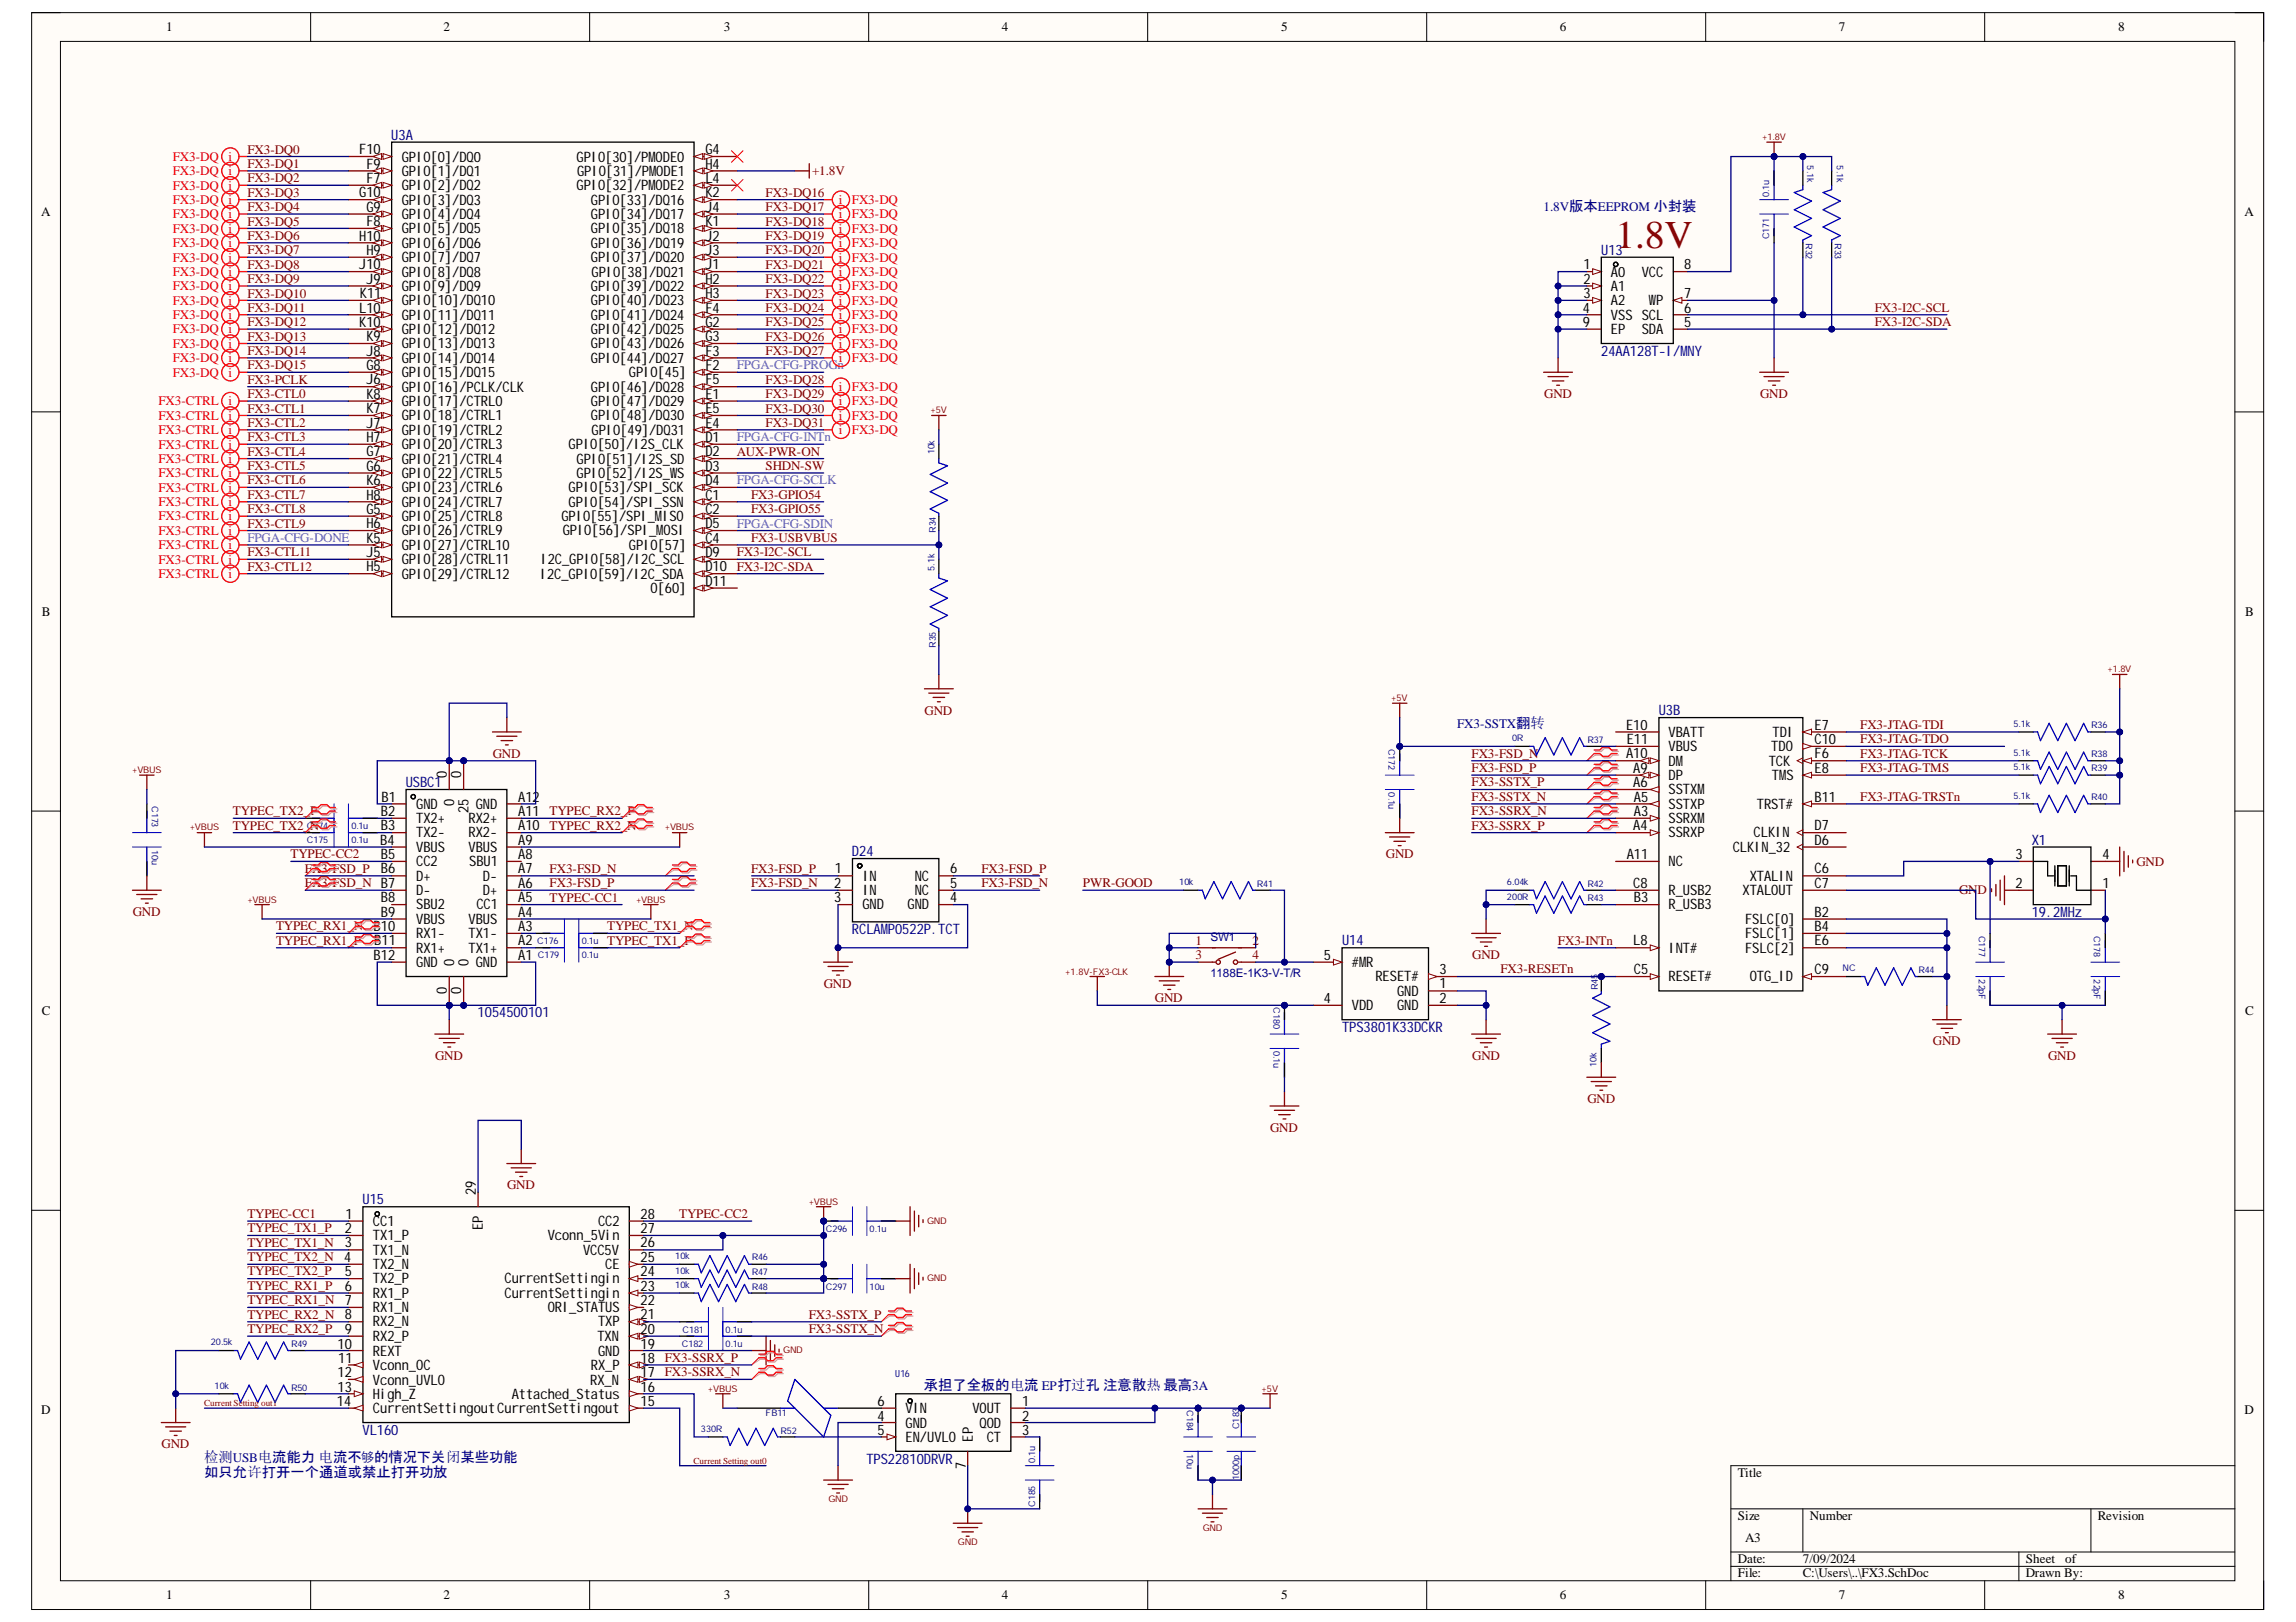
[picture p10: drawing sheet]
<svg xmlns="http://www.w3.org/2000/svg" width="297mm" height="210mm" viewBox="0 0 297 210" stroke-linecap="round" stroke-linejoin="round" font-family="sans-serif">
<defs><g id="words">
<text font-size="5.1" fill="#980000" x="209" y="32.2">1.8V</text>
<g font-size="1.9">
<text x="46.5" y="20">F10</text>
<text x="47.4" y="23.7">F7</text>
<text x="47.4" y="21.8">F9</text>
<text x="52" y="22.8">GPIO[1]/DQ1</text>
<text x="52" y="20.9">GPIO[0]/DQ0</text>
<text x="74.6" y="20.9">GPIO[30]/PMODE0</text>
<text x="74.7" y="22.8">GPIO[31]/PMODE1</text>
<text x="91.3" y="20">G4</text>
<text x="91.3" y="21.8">H4</text>
<text x="91.3" y="23.7">L4</text>
<text x="46.5" y="25.6">G10</text>
<text x="47.4" y="29.3">F8</text>
<text x="47.4" y="27.4">G9</text>
<text x="52" y="24.6">GPIO[2]/DQ2</text>
<text x="52" y="28.3">GPIO[4]/DQ4</text>
<text x="52" y="26.5">GPIO[3]/DQ3</text>
<text x="74.6" y="24.6">GPIO[32]/PMODE2</text>
<text x="76.4" y="28.3">GPIO[34]/DQ17</text>
<text x="76.4" y="26.5">GPIO[33]/DQ16</text>
<text x="91.3" y="27.4">J4</text>
<text x="91.3" y="29.3">K1</text>
<text x="91.3" y="25.6">K2</text>
<text x="46.5" y="31.1">H10</text>
<text x="46.5" y="34.9">J10</text>
<text x="47.4" y="33">H9</text>
<text x="52" y="30.2">GPIO[5]/DQ5</text>
<text x="52" y="33.9">GPIO[7]/DQ7</text>
<text x="52" y="32.1">GPIO[6]/DQ6</text>
<text x="52" y="35.8">GPIO[8]/DQ8</text>
<text x="76.4" y="32.1">GPIO[36]/DQ19</text>
<text x="76.4" y="33.9">GPIO[37]/DQ20</text>
<text x="76.4" y="30.2">GPIO[35]/DQ18</text>
<text x="76.5" y="35.8">GPIO[38]/DQ21</text>
<text x="91.3" y="34.9">J1</text>
<text x="91.3" y="31.1">J2</text>
<text x="91.3" y="33">J3</text>
<text x="204.9" y="34.9">1</text>
<text x="208.4" y="35.8">A0</text>
<text x="212.4" y="35.8">VCC</text>
<text x="217.9" y="34.9">8</text>
<text x="46.5" y="40.4">L10</text>
<text x="46.6" y="38.6">K11</text>
<text x="47.4" y="36.7">J9</text>
<text x="52" y="37.7">GPIO[9]/DQ9</text>
<text x="52" y="39.5">GPIO[10]/DQ10</text>
<text x="52" y="41.4">GPIO[11]/DQ11</text>
<text x="76.4" y="41.4">GPIO[41]/DQ24</text>
<text x="76.4" y="37.7">GPIO[39]/DQ22</text>
<text x="76.4" y="39.5">GPIO[40]/DQ23</text>
<text x="91.3" y="40.4">F4</text>
<text x="91.3" y="36.7">H2</text>
<text x="91.3" y="38.6">H3</text>
<text x="204.8" y="40.4">4</text>
<text x="204.9" y="38.6">3</text>
<text x="204.9" y="36.7">2</text>
<text x="208.4" y="41.4">VSS SCL</text>
<text x="208.4" y="39.5">A2</text>
<text x="208.4" y="37.7">A1</text>
<text x="213.3" y="39.5">WP</text>
<text x="217.9" y="38.6">7</text>
<text x="217.9" y="40.4">6</text>
<text x="46.5" y="42.3">K10</text>
<text x="47.4" y="47.9">G8</text>
<text x="47.4" y="46">J8</text>
<text x="47.4" y="44.2">K9</text>
<text x="52" y="47">GPIO[14]/DQ14</text>
<text x="52" y="45.1">GPIO[13]/DQ13</text>
<text x="52" y="43.2">GPIO[12]/DQ12</text>
<text x="76.4" y="47">GPIO[44]/DQ27</text>
<text x="76.4" y="43.2">GPIO[42]/DQ25</text>
<text x="76.4" y="45.1">GPIO[43]/DQ26</text>
<text x="91.3" y="47.9">F2</text>
<text x="91.3" y="46">F3</text>
<text x="91.3" y="42.3">G2</text>
<text x="91.3" y="44.2">G3</text>
<text x="204.8" y="42.3">9</text>
<text x="208.4" y="43.2">EP</text>
<text x="212.4" y="43.2">SDA</text>
<text x="217.9" y="42.3">5</text>
<text x="47.4" y="49.8">J6</text>
<text x="47.4" y="53.5">K7</text>
<text x="47.4" y="51.6">K8</text>
<text x="52" y="48.8">GPIO[15]/DQ15</text>
<text x="52" y="50.7">GPIO[16]/PCLK/CLK</text>
<text x="52" y="52.5">GPIO[17]/CTRL0</text>
<text x="76.4" y="52.5">GPIO[47]/DQ29</text>
<text x="76.4" y="50.7">GPIO[46]/DQ28</text>
<text x="81.4" y="48.8">GPIO[45]</text>
<text x="91.3" y="51.6">E1</text>
<text x="91.3" y="53.5">E5</text>
<text x="91.3" y="49.8">F5</text>
<text x="47.4" y="59.1">G7</text>
<text x="47.4" y="57.2">H7</text>
<text x="47.4" y="55.3">J7</text>
<text x="52" y="60">GPIO[21]/CTRL4</text>
<text x="52" y="58.1">GPIO[20]/CTRL3</text>
<text x="52" y="56.3">GPIO[19]/CTRL2</text>
<text x="52" y="54.4">GPIO[18]/CTRL1</text>
<text x="73.6" y="58.1">GPIO[50]/I2S_CLK</text>
<text x="74.6" y="60">GPIO[51]/I2S_SD</text>
<text x="76.4" y="54.4">GPIO[48]/DQ30</text>
<text x="76.5" y="56.3">GPIO[49]/DQ31</text>
<text x="91.3" y="57.2">D1</text>
<text x="91.3" y="59.1">D2</text>
<text x="91.3" y="55.3">E4</text>
<text x="47.4" y="60.9">G6</text>
<text x="47.4" y="64.6">H8</text>
<text x="47.4" y="62.8">K6</text>
<text x="52" y="61.8">GPIO[22]/CTRL5</text>
<text x="52" y="65.6">GPIO[24]/CTRL7</text>
<text x="52" y="63.7">GPIO[23]/CTRL6</text>
<text x="73.6" y="65.6">GPIO[54]/SPI_SSN</text>
<text x="73.6" y="63.7">GPIO[53]/SPI_SCK</text>
<text x="74.6" y="61.8">GPIO[52]/I2S_WS</text>
<text x="91.3" y="64.6">C1</text>
<text x="91.3" y="60.9">D3</text>
<text x="91.3" y="62.8">D4</text>
<text x="47.4" y="66.5">G5</text>
<text x="47.4" y="68.4">H6</text>
<text x="47.4" y="70.2">K5</text>
<text x="52" y="67.4">GPIO[25]/CTRL8</text>
<text x="52" y="69.3">GPIO[26]/CTRL9</text>
<text x="52" y="71.2">GPIO[27]/CTRL10</text>
<text x="72.6" y="67.4">GPIO[55]/SPI_MISO</text>
<text x="72.8" y="69.3">GPIO[56]/SPI_MOSI</text>
<text x="81.4" y="71.2">GPIO[57]</text>
<text x="91.3" y="66.5">C2</text>
<text x="91.3" y="70.2">C4</text>
<text x="91.3" y="68.4">D5</text>
<text x="47.4" y="73.9">H5</text>
<text x="47.4" y="72.1">J5</text>
<text x="52" y="74.9">GPIO[29]/CTRL12</text>
<text x="52" y="73">GPIO[28]/CTRL11</text>
<text x="69.8" y="74.9">I2C_GPIO[59]/I2C_SDA</text>
<text x="69.9" y="73">I2C_GPIO[58]/I2C_SCL</text>
<text x="84.1" y="76.7">O[60]</text>
<text x="91.3" y="72.1">D9</text>
<text x="91.3" y="73.9">D10 FX3-I2C-SDA</text>
<text x="91.3" y="75.8">D11</text>
<text x="210.4" y="94.4">E10</text>
<text x="215.9" y="95.3">VBATT</text>
<text x="229.3" y="95.3">TDI</text>
<text x="234.7" y="94.4">E7</text>
<text x="57.8" y="100.7" transform="rotate(-90 57.8 100.7)">0</text>
<text x="59.7" y="100.7" transform="rotate(-90 59.7 100.7)">0</text>
<text x="210.4" y="98.1">A10</text>
<text x="210.4" y="96.3">E11</text>
<text x="211.3" y="101.9">A6</text>
<text x="211.3" y="100">A9</text>
<text x="215.9" y="100.9">DP</text>
<text x="215.9" y="99.1">DM</text>
<text x="215.9" y="97.2">VBUS</text>
<text x="228.8" y="99.1">TCK</text>
<text x="229.2" y="97.2">TDO</text>
<text x="229.2" y="100.9">TMS</text>
<text x="234.7" y="96.3">C10</text>
<text x="234.7" y="100">E8</text>
<text x="234.7" y="98.1">F6</text>
<text x="49.3" y="105.6">B2</text>
<text x="49.3" y="107.4">B3</text>
<text x="49.4" y="103.7">B1</text>
<text x="53.8" y="104.7">GND</text>
<text x="53.8" y="106.5">TX2+</text>
<text x="58.7" y="104.3" transform="rotate(-90 58.7 104.3)">0</text>
<text x="60.6" y="105.2" transform="rotate(-90 60.6 105.2)">25</text>
<text x="60.6" y="106.5">RX2+</text>
<text x="61.5" y="104.7">GND</text>
<text x="67" y="107.4">A10 TYPEC_RX2_N</text>
<text x="67" y="105.6">A11</text>
<text x="67" y="103.7">A12</text>
<text x="211.3" y="107.4">A4</text>
<text x="211.4" y="105.6">A3</text>
<text x="211.4" y="103.7">A5</text>
<text x="215.9" y="106.5">SSRXM</text>
<text x="215.9" y="104.7">SSTXP</text>
<text x="215.9" y="102.8">SSTXM</text>
<text x="227.3" y="104.7">TRST#</text>
<text x="234.7" y="103.7">B11</text>
<text x="234.7" y="107.4">D7</text>
<text x="49.2" y="109.3">B4</text>
<text x="49.3" y="111.2">B5</text>
<text x="49.3" y="113">B6</text>
<text x="53.8" y="108.4">TX2-</text>
<text x="53.8" y="110.2">VBUS</text>
<text x="53.8" y="112.1">CC2</text>
<text x="53.8" y="114">D+</text>
<text x="60.6" y="110.2">VBUS</text>
<text x="60.6" y="108.4">RX2-</text>
<text x="60.7" y="112.1">SBU1</text>
<text x="62.5" y="114">D-</text>
<text x="67" y="113">A7</text>
<text x="67" y="111.2">A8</text>
<text x="67" y="109.3">A9</text>
<text x="108" y="113">1</text>
<text x="111.6" y="114">IN</text>
<text x="118.3" y="114">NC</text>
<text x="122.9" y="113">6</text>
<text x="210.4" y="111.2">A11</text>
<text x="215.9" y="108.4">SSRXP</text>
<text x="215.9" y="112.1">NC</text>
<text x="224.2" y="110.2">CLKIN_32</text>
<text x="226.4" y="114">XTALIN</text>
<text x="226.9" y="108.4">CLKIN</text>
<text x="234.7" y="113">C6</text>
<text x="234.7" y="109.3">D6</text>
<text x="260.7" y="111.2">3</text>
<text x="272" y="111.2">4</text>
<text x="49.3" y="116.8">B8</text>
<text x="49.3" y="118.6">B9</text>
<text x="53.8" y="115.8">D-</text>
<text x="53.8" y="117.7">SBU2</text>
<text x="53.8" y="119.5">VBUS</text>
<text x="60.6" y="119.5">VBUS</text>
<text x="61.6" y="117.7">CC1</text>
<text x="62.5" y="115.8">D+</text>
<text x="67" y="118.6">A4</text>
<text x="67" y="116.8">A5</text>
<text x="67" y="114.9">A6</text>
<text x="107.9" y="114.9">2</text>
<text x="107.9" y="116.8">3</text>
<text x="111.6" y="115.8">IN</text>
<text x="111.6" y="117.7">GND</text>
<text x="117.4" y="117.7">GND</text>
<text x="118.3" y="115.8">NC</text>
<text x="122.9" y="116.8">4</text>
<text x="122.9" y="114.9">5</text>
<text x="211.3" y="114.9">C8</text>
<text x="211.4" y="116.8">B3</text>
<text x="215.9" y="117.7">R_USB3</text>
<text x="215.9" y="115.8">R_USB2</text>
<text x="225.4" y="115.8">XTALOUT</text>
<text x="225.8" y="119.5">FSLC[0]</text>
<text x="234.7" y="118.6">B2</text>
<text x="234.7" y="114.9">C7</text>
<text x="260.7" y="114.9">2</text>
<text x="272" y="114.9">1</text>
<text x="48.3" y="120.5">B10</text>
<text x="48.3" y="124.2">B12</text>
<text x="48.4" y="122.3">B11</text>
<text x="53.8" y="121.4">RX1-</text>
<text x="53.8" y="123.3">RX1+</text>
<text x="53.8" y="125.1">GND</text>
<text x="58.7" y="125" transform="rotate(-90 58.7 125)">0</text>
<text x="60.6" y="125" transform="rotate(-90 60.6 125)">0</text>
<text x="60.6" y="123.3">TX1+</text>
<text x="60.6" y="121.4">TX1-</text>
<text x="61.5" y="125.1">GND</text>
<text x="67" y="124.2">A1</text>
<text x="67" y="122.3">A2</text>
<text x="67" y="120.5">A3</text>
<text x="171.3" y="124.2">5</text>
<text x="174.9" y="125.1">#MR</text>
<text x="211.3" y="122.3">L8</text>
<text x="215.9" y="123.3">INT#</text>
<text x="225.8" y="121.4">FSLC[1]</text>
<text x="225.8" y="123.3">FSLC[2]</text>
<text x="234.7" y="120.5">B4</text>
<text x="234.7" y="122.3">E6</text>
<text x="57.8" y="128.7" transform="rotate(-90 57.8 128.7)">0</text>
<text x="59.7" y="128.7" transform="rotate(-90 59.7 128.7)">0</text>
<text x="171.3" y="129.8">4</text>
<text x="174.9" y="130.7">VDD</text>
<text x="177.9" y="127">RESET#</text>
<text x="180.7" y="128.9">GND</text>
<text x="180.7" y="130.7">GND</text>
<text x="186.2" y="127.9">1</text>
<text x="186.2" y="129.8">2</text>
<text x="186.2" y="126.1">3</text>
<text x="211.4" y="126.1">C5</text>
<text x="215.9" y="127">RESET#</text>
<text x="226.4" y="127">OTG_ID</text>
<text x="234.7" y="126.1">C9</text>
<text x="61.5" y="154.7" transform="rotate(-90 61.5 154.7)">29</text>
<text x="44.6" y="159.6">2</text>
<text x="44.6" y="161.4">3</text>
<text x="44.7" y="157.7">1</text>
<text x="48.3" y="158.6">CC1</text>
<text x="48.3" y="160.5">TX1_P</text>
<text x="62.5" y="159.2" transform="rotate(-90 62.5 159.2)">EP</text>
<text x="70.9" y="160.5">Vconn_5Vin</text>
<text x="77.4" y="158.6">CC2</text>
<text x="82.9" y="161.4">26</text>
<text x="82.9" y="159.6">27</text>
<text x="82.9" y="157.7">28</text>
<text x="44.5" y="163.3">4</text>
<text x="44.6" y="165.1">5</text>
<text x="44.6" y="167">6</text>
<text x="48.3" y="162.4">TX1_N</text>
<text x="48.3" y="164.2">TX2_N</text>
<text x="48.3" y="166.1">TX2_P</text>
<text x="48.3" y="167.9">RX1_P</text>
<text x="65.3" y="167.9">CurrentSettingin</text>
<text x="65.3" y="166.1">CurrentSettingin</text>
<text x="75.4" y="162.4">VCC5V</text>
<text x="78.3" y="164.2">CE</text>
<text x="82.9" y="167">23</text>
<text x="82.9" y="165.1">24</text>
<text x="82.9" y="163.3">25</text>
<text x="44.6" y="168.9">7</text>
<text x="44.6" y="170.7">8</text>
<text x="44.6" y="172.6">9</text>
<text x="48.3" y="169.8">RX1_N</text>
<text x="48.3" y="171.7">RX2_N</text>
<text x="48.3" y="173.5">RX2_P</text>
<text x="70.9" y="169.8">ORI_STATUS</text>
<text x="77.3" y="173.5">TXN</text>
<text x="77.4" y="171.7">TXP</text>
<text x="82.9" y="172.6">20</text>
<text x="82.9" y="170.7">21</text>
<text x="82.9" y="168.9">22</text>
<text x="43.7" y="174.5">10</text>
<text x="43.7" y="178.3">12</text>
<text x="43.8" y="176.4">11</text>
<text x="48.3" y="175.5">REXT</text>
<text x="48.3" y="177.3">Vconn_OC</text>
<text x="48.3" y="179.2">Vconn_UVLO</text>
<text x="76.4" y="179.2">RX_N</text>
<text x="76.4" y="177.3">RX_P</text>
<text x="77.4" y="175.5">GND</text>
<text x="82.9" y="178.3">17</text>
<text x="82.9" y="176.4">18 FX3-SSRX_P</text>
<text x="82.9" y="174.5">19</text>
<text x="43.6" y="182">14</text>
<text x="43.7" y="180.1">13</text>
<text x="48.3" y="181">High_Z</text>
<text x="48.3" y="182.9">CurrentSettingoutCurrentSettingout</text>
<text x="66.2" y="181">Attached_Status</text>
<text x="82.9" y="182">15</text>
<text x="82.9" y="180.1">16</text>
<text x="113.5" y="183.8">4</text>
<text x="113.5" y="185.7">5</text>
<text x="113.5" y="182">6</text>
<text x="117.2" y="184.8">GND</text>
<text x="117.2" y="182.9">VIN</text>
<text x="125.8" y="182.9">VOUT</text>
<text x="126.7" y="184.8">QOD</text>
<text x="132.2" y="182">1</text>
<text x="132.2" y="183.8">2</text>
<text x="132.2" y="185.7">3</text>
<text x="117.2" y="186.6">EN/UVLO</text>
<text x="124.9" y="190.1" transform="rotate(-90 124.9 190.1)">7</text>
<text x="125.9" y="186.5" transform="rotate(-90 125.9 186.5)">EP</text>
<text x="127.7" y="186.6">CT</text>
</g>
<g font-size="1.9" fill="#000080">
<text x="50.6" y="18.1">U3A</text>
<text x="207.1" y="33">U13</text>
<text x="207.1" y="46">24AA128T-I/MNY</text>
<text x="214.6" y="92.6">U3B</text>
<text x="52.5" y="101.9">USBC1</text>
<text x="110.2" y="110.8">D24</text>
<text x="262.8" y="109.3">X1</text>
<text x="262.8" y="118.6">19.2MHz</text>
<text x="110.2" y="120.9">RCLAMP0522P.TCT</text>
<text x="173.6" y="122.3">U14</text>
<text x="61.8" y="131.6">1054500101</text>
<text x="173.6" y="133.5">TPS3801K33DCKR</text>
<text x="46.9" y="155.8">U15</text>
<text x="119.5" y="179.9">承担了全板的电流 EP打过孔 注意散热 最高3A</text>
<text x="46.9" y="185.7">VL160</text>
<text x="26.4" y="189.3">检测USB电流能力 电流不够的情况下关闭某些功能</text>
<text x="26.4" y="191.1">如只允许打开一个通道或禁止打开功放</text>
<text x="112.1" y="189.4">TPS22810DRVR</text>
</g>
<g font-size="1.7">
<text x="21.5" y="4.1">1</text>
<text x="57.4" y="4.1">2</text>
<text x="93.6" y="4.1">3</text>
<text x="129.6" y="4.1">4</text>
<text x="165.8" y="4.1">5</text>
<text x="201.8" y="4.1">6</text>
<text x="237.9" y="4.1">7</text>
<text x="274" y="4.1">8</text>
<text x="5.3" y="28">A</text>
<text x="290.4" y="28">A</text>
<text x="5.4" y="79.7">B</text>
<text x="290.4" y="79.7">B</text>
<text x="5.4" y="131.3">C</text>
<text x="290.4" y="131.3">C</text>
<text x="5.3" y="183">D</text>
<text x="290.4" y="183">D</text>
<text x="224.8" y="191.1">Title</text>
<text x="224.8" y="196.7">Size</text>
<text x="234.2" y="196.7">Number</text>
<text x="271.4" y="196.7">Revision</text>
<text x="224.8" y="202.3">Date:</text>
<text x="225.8" y="199.5">A3</text>
<text x="233.2" y="202.3">7/09/2024</text>
<text x="262.1" y="202.3">Sheet</text>
<text x="267.2" y="202.3">of</text>
<text x="21.5" y="206.9">1</text>
<text x="57.4" y="206.9">2</text>
<text x="93.6" y="206.9">3</text>
<text x="129.6" y="206.9">4</text>
<text x="165.8" y="206.9">5</text>
<text x="201.8" y="206.9">6</text>
<text x="224.8" y="204.1">File:</text>
<text x="233.2" y="204.1">C:\Users\..\FX3.SchDoc</text>
<text x="237.9" y="206.9">7</text>
<text x="262.1" y="204.1">Drawn By:</text>
<text x="274" y="206.9">8</text>
</g>
<g font-size="1.7" fill="#f00">
<text x="22.3" y="20.8">FX3-DQ</text>
<text x="22.3" y="22.7">FX3-DQ</text>
<text x="29.5" y="20.8">i</text>
<text x="29.5" y="22.7">i</text>
<text x="22.3" y="24.5">FX3-DQ</text>
<text x="22.3" y="26.4">FX3-DQ</text>
<text x="22.3" y="28.3">FX3-DQ</text>
<text x="29.5" y="24.5">i</text>
<text x="29.5" y="26.4">i</text>
<text x="29.5" y="28.3">i</text>
<text x="108.5" y="26.4">i</text>
<text x="108.5" y="28.3">i</text>
<text x="110.2" y="26.4">FX3-DQ</text>
<text x="110.2" y="28.3">FX3-DQ</text>
<text x="22.3" y="30.1">FX3-DQ</text>
<text x="22.3" y="32">FX3-DQ</text>
<text x="22.3" y="33.8">FX3-DQ</text>
<text x="22.3" y="35.7">FX3-DQ</text>
<text x="29.5" y="30.1">i</text>
<text x="29.5" y="32">i</text>
<text x="29.5" y="33.8">i</text>
<text x="29.5" y="35.7">i</text>
<text x="108.5" y="30.1">i</text>
<text x="108.5" y="32">i</text>
<text x="108.5" y="33.8">i</text>
<text x="108.5" y="35.7">i</text>
<text x="110.2" y="30.1">FX3-DQ</text>
<text x="110.2" y="32">FX3-DQ</text>
<text x="110.2" y="33.8">FX3-DQ</text>
<text x="110.2" y="35.7">FX3-DQ</text>
<text x="22.3" y="37.6">FX3-DQ</text>
<text x="22.3" y="39.4">FX3-DQ</text>
<text x="22.3" y="41.3">FX3-DQ</text>
<text x="29.5" y="37.6">i</text>
<text x="29.5" y="39.4">i</text>
<text x="29.5" y="41.3">i</text>
<text x="108.5" y="37.6">i</text>
<text x="108.5" y="39.4">i</text>
<text x="108.5" y="41.3">i</text>
<text x="110.2" y="37.6">FX3-DQ</text>
<text x="110.2" y="39.4">FX3-DQ</text>
<text x="110.2" y="41.3">FX3-DQ</text>
<text x="22.3" y="43.2">FX3-DQ</text>
<text x="22.3" y="45">FX3-DQ</text>
<text x="22.3" y="46.9">FX3-DQ</text>
<text x="29.5" y="43.2">i</text>
<text x="29.5" y="45">i</text>
<text x="29.5" y="46.9">i</text>
<text x="108.5" y="43.2">i</text>
<text x="108.5" y="45">i</text>
<text x="108.5" y="46.9">i</text>
<text x="110.2" y="43.2">FX3-DQ</text>
<text x="110.2" y="45">FX3-DQ</text>
<text x="110.2" y="46.9">FX3-DQ</text>
<text x="20.5" y="52.5">FX3-CTRL</text>
<text x="22.3" y="48.7">FX3-DQ</text>
<text x="29.5" y="48.7">i</text>
<text x="29.5" y="52.5">i</text>
<text x="108.5" y="50.6">i</text>
<text x="108.5" y="52.5">i</text>
<text x="110.2" y="50.6">FX3-DQ</text>
<text x="110.2" y="52.5">FX3-DQ</text>
<text x="20.5" y="54.3">FX3-CTRL</text>
<text x="20.5" y="56.2">FX3-CTRL</text>
<text x="20.5" y="58">FX3-CTRL</text>
<text x="20.5" y="59.9">FX3-CTRL</text>
<text x="29.5" y="54.3">i</text>
<text x="29.5" y="56.2">i</text>
<text x="29.5" y="58">i</text>
<text x="29.5" y="59.9">i</text>
<text x="108.5" y="54.3">i</text>
<text x="108.5" y="56.2">i</text>
<text x="110.2" y="54.3">FX3-DQ</text>
<text x="110.2" y="56.2">FX3-DQ</text>
<text x="20.5" y="61.8">FX3-CTRL</text>
<text x="20.5" y="63.6">FX3-CTRL</text>
<text x="20.5" y="65.5">FX3-CTRL</text>
<text x="29.5" y="61.8">i</text>
<text x="29.5" y="63.6">i</text>
<text x="29.5" y="65.5">i</text>
<text x="20.5" y="67.3">FX3-CTRL</text>
<text x="20.5" y="69.2">FX3-CTRL</text>
<text x="20.5" y="71.1">FX3-CTRL</text>
<text x="29.5" y="67.3">i</text>
<text x="29.5" y="69.2">i</text>
<text x="29.5" y="71.1">i</text>
<text x="20.5" y="72.9">FX3-CTRL</text>
<text x="20.5" y="74.8">FX3-CTRL</text>
<text x="29.5" y="72.9">i</text>
<text x="29.5" y="74.8">i</text>
</g>
<g font-size="1.7" fill="#800000">
<text x="32" y="19.9">FX3-DQ0</text>
<text x="32" y="21.7">FX3-DQ1</text>
<text x="32" y="23.6">FX3-DQ2</text>
<text x="105.1" y="22.7">+1.8V</text>
<text x="32" y="25.5">FX3-DQ3</text>
<text x="32" y="27.3">FX3-DQ4</text>
<text x="32" y="29.2">FX3-DQ5</text>
<text x="99" y="25.5">FX3-DQ16</text>
<text x="99" y="27.3">FX3-DQ17</text>
<text x="99" y="29.2">FX3-DQ18</text>
<text x="32" y="31.1">FX3-DQ6</text>
<text x="32" y="32.9">FX3-DQ7</text>
<text x="32" y="34.8">FX3-DQ8</text>
<text x="99" y="31.1">FX3-DQ19</text>
<text x="99" y="32.9">FX3-DQ20</text>
<text x="99" y="34.8">FX3-DQ21</text>
<text x="32" y="36.6">FX3-DQ9</text>
<text x="32" y="38.5">FX3-DQ10</text>
<text x="32" y="40.4">FX3-DQ11</text>
<text x="99" y="36.6">FX3-DQ22</text>
<text x="99" y="38.5">FX3-DQ23</text>
<text x="99" y="40.4">FX3-DQ24</text>
<text x="32" y="42.2">FX3-DQ12</text>
<text x="32" y="44.1">FX3-DQ13</text>
<text x="32" y="45.9">FX3-DQ14</text>
<text x="32" y="47.8">FX3-DQ15</text>
<text x="99" y="42.2">FX3-DQ25</text>
<text x="99" y="44.1">FX3-DQ26</text>
<text x="99" y="45.9">FX3-DQ27</text>
<text x="32" y="49.7">FX3-PCLK</text>
<text x="32" y="51.5">FX3-CTL0</text>
<text x="32" y="53.4">FX3-CTL1</text>
<text x="99" y="49.7">FX3-DQ28</text>
<text x="99" y="51.5">FX3-DQ29</text>
<text x="99" y="53.4">FX3-DQ30</text>
<text x="199.8" y="51.5">GND</text>
<text x="227.7" y="51.5">GND</text>
<text x="32" y="55.3">FX3-CTL2</text>
<text x="32" y="57.1">FX3-CTL3</text>
<text x="32" y="59">FX3-CTL4</text>
<text x="95.3" y="59">AUX-PWR-ON</text>
<text x="99" y="55.3">FX3-DQ31</text>
<text x="32" y="60.8">FX3-CTL5</text>
<text x="32" y="62.7">FX3-CTL6</text>
<text x="32" y="64.6">FX3-CTL7</text>
<text x="97.2" y="64.6">FX3-GPIO54</text>
<text x="99" y="60.8">SHDN-SW</text>
<text x="32" y="66.4">FX3-CTL8</text>
<text x="32" y="68.3">FX3-CTL9</text>
<text x="97.2" y="66.4">FX3-GPIO55</text>
<text x="32" y="72">FX3-CTL11</text>
<text x="32" y="73.9">FX3-CTL12</text>
<text x="95.3" y="72">FX3-I2C-SCL</text>
<text x="119.6" y="92.5">GND</text>
<text x="240.7" y="94.3">FX3-JTAG-TDI</text>
<text x="63.7" y="98.1">GND</text>
<text x="190.4" y="101.8">FX3-SSTX_P</text>
<text x="190.4" y="98.1">FX3-FSD_N</text>
<text x="190.4" y="99.9">FX3-FSD_P</text>
<text x="240.7" y="99.9">FX3-JTAG-TMS</text>
<text x="240.7" y="98.1">FX3-JTAG-TCK</text>
<text x="240.7" y="96.2">FX3-JTAG-TDO</text>
<text x="30.1" y="105.5">TYPEC_TX2_P</text>
<text x="30.1" y="107.4">TYPEC_TX2_N</text>
<text x="71.1" y="105.5">TYPEC_RX2_P</text>
<text x="190.4" y="105.5">FX3-SSRX_N</text>
<text x="190.4" y="107.4">FX3-SSRX_P</text>
<text x="190.4" y="103.6">FX3-SSTX_N</text>
<text x="240.7" y="103.6">FX3-JTAG-TRSTn</text>
<text x="37.6" y="111.1">TYPEC-CC2</text>
<text x="39.4" y="112.9">FX3-FSD_P</text>
<text x="71.1" y="112.9">FX3-FSD_N</text>
<text x="97.2" y="112.9">FX3-FSD_P</text>
<text x="127" y="112.9">FX3-FSD_P</text>
<text x="179.3" y="111.1">GND</text>
<text x="276.4" y="112">GND</text>
<text x="17.2" y="118.5">GND</text>
<text x="39.4" y="114.8">FX3-FSD_N B7</text>
<text x="71.1" y="116.7">TYPEC-CC1</text>
<text x="71.1" y="114.8">FX3-FSD_P</text>
<text x="97.2" y="114.8">FX3-FSD_N</text>
<text x="127" y="114.8">FX3-FSD_N</text>
<text x="140.1" y="114.8">PWR-GOOD</text>
<text x="253.5" y="115.7">GN</text>
<text x="255.8" y="115.7">D</text>
<text x="35.7" y="120.4">TYPEC_RX1_N</text>
<text x="35.7" y="122.3">TYPEC_RX1_P</text>
<text x="78.6" y="120.4">TYPEC_TX1_N</text>
<text x="78.6" y="122.3">TYPEC_TX1_P</text>
<text x="190.5" y="124.1">GND</text>
<text x="194.1" y="126">FX3-RESETn</text>
<text x="201.6" y="122.3">FX3-INTn</text>
<text x="106.6" y="127.8">GND</text>
<text x="149.4" y="129.7">GND</text>
<text x="56.3" y="137.1">GND</text>
<text x="190.5" y="137.1">GND</text>
<text x="250.1" y="135.3">GND</text>
<text x="265" y="137.1">GND</text>
<text x="205.4" y="142.7">GND</text>
<text x="164.3" y="146.4">GND</text>
<text x="65.6" y="153.9">GND</text>
<text x="32" y="157.6">TYPEC-CC1</text>
<text x="32" y="159.5">TYPEC_TX1_P</text>
<text x="32" y="161.3">TYPEC_TX1_N</text>
<text x="87.9" y="157.6">TYPEC-CC2</text>
<text x="32" y="163.2">TYPEC_TX2_N</text>
<text x="32" y="165.1">TYPEC_TX2_P</text>
<text x="32" y="166.9">TYPEC_RX1_P</text>
<text x="32" y="168.8">TYPEC_RX1_N</text>
<text x="32" y="170.6">TYPEC_RX2_N</text>
<text x="32" y="172.5">TYPEC_RX2_P</text>
<text x="104.6" y="170.6">FX3-SSTX_P</text>
<text x="104.6" y="172.5">FX3-SSTX_N</text>
<text x="86" y="178.1">FX3-SSRX_N</text>
<text x="20.9" y="187.4">GND</text>
</g>
<g font-size="1.7" fill="#000080">
<text x="199.7" y="27.2">1.8V版本EEPROM 小封装</text>
<text x="188.5" y="94.2">FX3-SSTX翻转</text>
</g>
<g font-size="1.7" fill="#980000">
<text x="242.5" y="40.4">FX3-I2C-SCL</text>
<text x="242.5" y="42.2">FX3-I2C-SDA</text>
<text x="97.2" y="70.1">FX3-USBVBUS</text>
</g>
<g font-size="1.7" fill="#90f">
<text x="95.3" y="47.8">FPGA-CFG-PROGn</text>
<text x="95.3" y="57.1">FPGA-CFG-INTn</text>
<text x="95.3" y="62.7">FPGA-CFG-SCLK</text>
<text x="32" y="70.1">FPGA-CFG-DONE</text>
<text x="95.3" y="68.3">FPGA-CFG-SDIN</text>
</g>
<g font-size="1.7" fill="#800">
<text x="154.7" y="122.3">1</text>
<text x="154.7" y="124.1">3</text>
<text x="162" y="122.3">2</text>
<text x="162" y="124.1">4</text>
</g>
<g font-size="1.5" fill="#000080">
<text x="156.6" y="121.7">SW1</text>
<text x="156.6" y="126.4">1188E-1K3-V-T/R</text>
</g>
<text font-size="1.3" fill="#000080" x="115.8" y="178.3">U16</text>
<g font-size="1.2" fill="#800000">
<text x="228" y="18.1">+1.8V</text>
<text x="120.4" y="53.5">+5V</text>
<text x="272.7" y="87">+1.8V</text>
<text x="180" y="90.7">+5V</text>
<text x="17.1" y="100">+VBUS</text>
<text x="24.5" y="107.4">+VBUS</text>
<text x="86" y="107.4">+VBUS</text>
<text x="32" y="116.8">+VBUS</text>
<text x="82.3" y="116.8">+VBUS</text>
<text x="137.8" y="126.1">+1.8V-FX3-CLK</text>
<text x="104.6" y="155.9">+VBUS</text>
<text x="120" y="158.4">GND</text>
<text x="120" y="165.8">GND</text>
<text x="101.3" y="175.1">GND</text>
<text x="91.6" y="180.1">+VBUS</text>
<text x="163.2" y="180.1">+5V</text>
<text x="107.2" y="194.4">GND</text>
<text x="123.9" y="200">GND</text>
<text x="155.6" y="198.1">GND</text>
</g>
<g font-size="1.2" fill="#000080">
<text x="233.8" y="21.4" transform="rotate(90 233.8 21.4)">5.1k</text>
<text x="237.6" y="21.4" transform="rotate(90 237.6 21.4)">5.1k</text>
<text x="228.9" y="25.5" transform="rotate(-90 228.9 25.5)">0.1u</text>
<text x="228.9" y="31" transform="rotate(-90 228.9 31)">C171</text>
<text x="233.6" y="31.5" transform="rotate(90 233.6 31.5)">R32</text>
<text x="237.4" y="31.5" transform="rotate(90 237.4 31.5)">R33</text>
<text x="120.9" y="58.8" transform="rotate(-90 120.9 58.8)">10k</text>
<text x="121.1" y="69" transform="rotate(-90 121.1 69)">R34</text>
<text x="120.9" y="73.9" transform="rotate(-90 120.9 73.9)">5.1k</text>
<text x="121.1" y="83.8" transform="rotate(-90 121.1 83.8)">R35</text>
<text x="195.6" y="95.9">0R</text>
<text x="260.5" y="94.1">5.1k</text>
<text x="270.6" y="94.2">R36</text>
<text x="179.6" y="96.9" transform="rotate(90 179.6 96.9)">C172</text>
<text x="205.4" y="96.1">R37</text>
<text x="260.5" y="97.8">5.1k</text>
<text x="260.5" y="99.7">5.1k</text>
<text x="270.6" y="98">R38</text>
<text x="270.6" y="99.8">R39</text>
<text x="19.6" y="104.3" transform="rotate(90 19.6 104.3)">C173</text>
<text x="39.7" y="107.3">C174</text>
<text x="45.5" y="107.3">0.1u</text>
<text x="179.6" y="102.5" transform="rotate(90 179.6 102.5)">0.1u</text>
<text x="260.5" y="103.4">5.1k</text>
<text x="270.6" y="103.6">R40</text>
<text x="19.6" y="110" transform="rotate(90 19.6 110)">10u</text>
<text x="39.7" y="109.1">C175</text>
<text x="45.5" y="109.1">0.1u</text>
<text x="152.5" y="114.6">10k</text>
<text x="162.6" y="114.7">R41</text>
<text x="195" y="114.6">6.04k</text>
<text x="195" y="116.4">200R</text>
<text x="205.4" y="114.7">R42</text>
<text x="205.4" y="116.6">R43</text>
<text x="69.5" y="122.2">C176</text>
<text x="69.6" y="124">C179</text>
<text x="75.3" y="122.2">0.1u</text>
<text x="75.3" y="124">0.1u</text>
<text x="238.4" y="125.7">NC</text>
<text x="248.2" y="125.9">R44</text>
<text x="256" y="121.1" transform="rotate(90 256 121.1)">C177</text>
<text x="270.9" y="121.1" transform="rotate(90 270.9 121.1)">C178</text>
<text x="164.7" y="130.4" transform="rotate(90 164.7 130.4)">C180</text>
<text x="206.7" y="128.2" transform="rotate(-90 206.7 128.2)">R45</text>
<text x="256" y="126.7" transform="rotate(90 256 126.7)">22pF</text>
<text x="270.9" y="126.7" transform="rotate(90 270.9 126.7)">22pF</text>
<text x="164.7" y="136" transform="rotate(90 164.7 136)">0.1u</text>
<text x="206.6" y="138.1" transform="rotate(-90 206.6 138.1)">10k</text>
<text x="106.8" y="159.4">C296</text>
<text x="112.5" y="159.4">0.1u</text>
<text x="87.4" y="162.9">10k</text>
<text x="87.4" y="164.8">10k</text>
<text x="87.4" y="166.7">10k</text>
<text x="97.3" y="163.1">R46</text>
<text x="97.3" y="165.1">R47</text>
<text x="97.3" y="166.9">R48</text>
<text x="106.8" y="166.9">C297</text>
<text x="112.5" y="166.9">10u</text>
<text x="88.3" y="172.5">C181</text>
<text x="93.9" y="172.5">0.1u</text>
<text x="27.3" y="174.1">20.5k</text>
<text x="27.8" y="179.7">10k</text>
<text x="37.7" y="174.4">R49</text>
<text x="37.7" y="179.9">R50</text>
<text x="88.2" y="174.4">C182</text>
<text x="93.9" y="174.4">0.1u</text>
<text x="90.7" y="185.3">330R</text>
<text x="99" y="183.2">FB11</text>
<text x="101" y="185.5">R52</text>
<text x="153.6" y="182.5" transform="rotate(90 153.6 182.5)">C184</text>
<text x="160.3" y="184.9" transform="rotate(-90 160.3 184.9)">C183</text>
<text x="133.9" y="189.3" transform="rotate(-90 133.9 189.3)">0.1u</text>
<text x="153.6" y="188.2" transform="rotate(90 153.6 188.2)">10u</text>
<text x="160.3" y="191.5" transform="rotate(-90 160.3 191.5)">1000p</text>
<text x="133.9" y="195" transform="rotate(-90 133.9 195)">C185</text>
</g>
<g font-size="1.2" fill="#980000">
<text x="26.4" y="182">Current Setting out1</text>
<text x="89.7" y="189.4">Current Setting out0</text>
</g>
</g></defs>
<path d="M4.1 1.6h288.8v206.7h-288.8z" fill-rule="evenodd" fill="#fffcf8"/>
<path d="M4.1 1.6h288.8v206.7h-288.8z" fill="none" stroke="#000" stroke-width=".13"/>
<path d="M7.8 5.4h281.3v199.2h-281.3z" fill-rule="evenodd" fill="#fffcf8"/>
<g fill="none" stroke="#000" stroke-width=".13">
<path d="M4.1 1.6h3.7M7.8 5.4h281.3v199.2h-281.3zM40.2 1.6v3.8M76.3 1.6v3.8M112.4 1.6v3.8M148.5 1.6v3.8M184.6 1.6v3.8M220.7 1.6v3.8M256.8 1.6v3.8M289.1 1.6h3.8v3.8M4.1 53.3h3.7M289.1 53.3h3.8"/>
<path d="M4.1 105h3.7M289.1 105h3.8M4.1 156.6h3.7M289.1 156.6h3.8M223.9 195.3h65.2M233.2 195.3v5.5M270.5 195.3v5.5M289.1 189.7h-65.2v14.9M40.2 204.6v3.7M76.3 204.6v3.7M112.4 204.6v3.7M148.5 204.6v3.7"/>
<path d="M184.6 204.6v3.7M220.7 204.6v3.7M223.9 200.8h65.2M223.9 202.7h65.2M256.8 204.6v3.7M261.2 200.8v3.8M292.9 204.6v3.7"/>
</g>
<path d="M50.7 18.4h39.1v61.4h-39.1z" fill="none" stroke="#000" stroke-width=".17"/>
<path d="M89.8 64.9h5.6" fill="none" stroke="#800" stroke-width=".17"/>
<path d="M89.8 64.9l1.1-.3v.7z" fill="#f8fcff"/>
<path d="M89.8 64.9l1.1-.3v.7z" fill="none" stroke="#800" stroke-width=".13"/>
<path d="M91.1 64.6l1.1 .3-1.1 .4z" fill="#f8fcff"/>
<path d="M91.1 64.6l1.1 .3-1.1 .4z" fill="none" stroke="#800" stroke-width=".13"/>
<path d="M89.8 66.8h5.6" fill="none" stroke="#800" stroke-width=".17"/>
<path d="M89.8 66.8l1.1-.4v.8z" fill="#f8fcff"/>
<path d="M89.8 66.8l1.1-.4v.8z" fill="none" stroke="#800" stroke-width=".13"/>
<path d="M91.1 66.4l1.1 .4-1.1 .4z" fill="#f8fcff"/>
<path d="M91.1 66.4l1.1 .4-1.1 .4z" fill="none" stroke="#800" stroke-width=".13"/>
<path d="M89.8 70.5h5.6" fill="none" stroke="#800" stroke-width=".17"/>
<path d="M89.8 70.5l1.1-.4v.8z" fill="#f8fcff"/>
<path d="M89.8 70.5l1.1-.4v.8z" fill="none" stroke="#800" stroke-width=".13"/>
<path d="M91.1 70.1l1.1 .4-1.1 .4z" fill="#f8fcff"/>
<path d="M91.1 70.1l1.1 .4-1.1 .4z" fill="none" stroke="#800" stroke-width=".13"/>
<path d="M89.8 57.5h5.6" fill="none" stroke="#800" stroke-width=".17"/>
<path d="M89.8 57.5l1.1-.4v.8z" fill="#f8fcff"/>
<path d="M89.8 57.5l1.1-.4v.8z" fill="none" stroke="#800" stroke-width=".13"/>
<path d="M91.1 57.1l1.1 .4-1.1 .4z" fill="#f8fcff"/>
<path d="M91.1 57.1l1.1 .4-1.1 .4z" fill="none" stroke="#800" stroke-width=".13"/>
<path d="M89.8 59.3h5.6" fill="none" stroke="#800" stroke-width=".17"/>
<path d="M89.8 59.3l1.1-.3v.7z" fill="#f8fcff"/>
<path d="M89.8 59.3l1.1-.3v.7z" fill="none" stroke="#800" stroke-width=".13"/>
<path d="M91.1 59l1.1 .3-1.1 .4z" fill="#f8fcff"/>
<path d="M91.1 59l1.1 .3-1.1 .4z" fill="none" stroke="#800" stroke-width=".13"/>
<path d="M89.8 61.2h5.6" fill="none" stroke="#800" stroke-width=".17"/>
<path d="M89.8 61.2l1.1-.4v.8z" fill="#f8fcff"/>
<path d="M89.8 61.2l1.1-.4v.8z" fill="none" stroke="#800" stroke-width=".13"/>
<path d="M91.1 60.8l1.1 .4-1.1 .4z" fill="#f8fcff"/>
<path d="M91.1 60.8l1.1 .4-1.1 .4z" fill="none" stroke="#800" stroke-width=".13"/>
<path d="M89.8 63.1h5.6" fill="none" stroke="#800" stroke-width=".17"/>
<path d="M89.8 63.1l1.1-.4v.7z" fill="#f8fcff"/>
<path d="M89.8 63.1l1.1-.4v.7z" fill="none" stroke="#800" stroke-width=".13"/>
<path d="M91.1 62.7l1.1 .4-1.1 .3z" fill="#f8fcff"/>
<path d="M91.1 62.7l1.1 .4-1.1 .3z" fill="none" stroke="#800" stroke-width=".13"/>
<path d="M89.8 68.7h5.6" fill="none" stroke="#800" stroke-width=".17"/>
<path d="M89.8 68.7l1.1-.4v.7z" fill="#f8fcff"/>
<path d="M89.8 68.7l1.1-.4v.7z" fill="none" stroke="#800" stroke-width=".13"/>
<path d="M91.1 68.3l1.1 .4-1.1 .3z" fill="#f8fcff"/>
<path d="M91.1 68.3l1.1 .4-1.1 .3z" fill="none" stroke="#800" stroke-width=".13"/>
<path d="M89.8 51.9h5.6" fill="none" stroke="#800" stroke-width=".17"/>
<path d="M89.8 51.9l1.1-.4v.8z" fill="#f8fcff"/>
<path d="M89.8 51.9l1.1-.4v.8z" fill="none" stroke="#800" stroke-width=".13"/>
<path d="M91.1 51.5l1.1 .4-1.1 .4z" fill="#f8fcff"/>
<path d="M91.1 51.5l1.1 .4-1.1 .4z" fill="none" stroke="#800" stroke-width=".13"/>
<path d="M89.8 55.6h5.6" fill="none" stroke="#800" stroke-width=".17"/>
<path d="M89.8 55.6l1.1-.3v.7z" fill="#f8fcff"/>
<path d="M89.8 55.6l1.1-.3v.7z" fill="none" stroke="#800" stroke-width=".13"/>
<path d="M91.1 55.3l1.1 .3-1.1 .4z" fill="#f8fcff"/>
<path d="M91.1 55.3l1.1 .3-1.1 .4z" fill="none" stroke="#800" stroke-width=".13"/>
<path d="M89.8 53.8h5.6" fill="none" stroke="#800" stroke-width=".17"/>
<path d="M89.8 53.8l1.1-.4v.7z" fill="#f8fcff"/>
<path d="M89.8 53.8l1.1-.4v.7z" fill="none" stroke="#800" stroke-width=".13"/>
<path d="M91.1 53.4l1.1 .4-1.1 .3z" fill="#f8fcff"/>
<path d="M91.1 53.4l1.1 .4-1.1 .3z" fill="none" stroke="#800" stroke-width=".13"/>
<path d="M89.8 48.2h5.6" fill="none" stroke="#800" stroke-width=".17"/>
<path d="M89.8 48.2l1.1-.4v.8z" fill="#f8fcff"/>
<path d="M89.8 48.2l1.1-.4v.8z" fill="none" stroke="#800" stroke-width=".13"/>
<path d="M91.1 47.8l1.1 .4-1.1 .4z" fill="#f8fcff"/>
<path d="M91.1 47.8l1.1 .4-1.1 .4z" fill="none" stroke="#800" stroke-width=".13"/>
<path d="M89.8 46.3h5.6" fill="none" stroke="#800" stroke-width=".17"/>
<path d="M89.8 46.3l1.1-.4v.8z" fill="#f8fcff"/>
<path d="M89.8 46.3l1.1-.4v.8z" fill="none" stroke="#800" stroke-width=".13"/>
<path d="M91.1 45.9l1.1 .4-1.1 .4z" fill="#f8fcff"/>
<path d="M91.1 45.9l1.1 .4-1.1 .4z" fill="none" stroke="#800" stroke-width=".13"/>
<path d="M89.8 40.7h5.6" fill="none" stroke="#800" stroke-width=".17"/>
<path d="M89.8 40.7l1.1-.3v.7z" fill="#f8fcff"/>
<path d="M89.8 40.7l1.1-.3v.7z" fill="none" stroke="#800" stroke-width=".13"/>
<path d="M91.1 40.4l1.1 .3-1.1 .4z" fill="#f8fcff"/>
<path d="M91.1 40.4l1.1 .3-1.1 .4z" fill="none" stroke="#800" stroke-width=".13"/>
<path d="M89.8 50h5.6" fill="none" stroke="#800" stroke-width=".17"/>
<path d="M89.8 50l1.1-.3v.7z" fill="#f8fcff"/>
<path d="M89.8 50l1.1-.3v.7z" fill="none" stroke="#800" stroke-width=".13"/>
<path d="M91.1 49.7l1.1 .3-1.1 .4z" fill="#f8fcff"/>
<path d="M91.1 49.7l1.1 .3-1.1 .4z" fill="none" stroke="#800" stroke-width=".13"/>
<path d="M45.1 24h5.6" fill="none" stroke="#800" stroke-width=".17"/>
<path d="M49.6 23.6l1.1 .4-1.1 .3z" fill="#f8fcff"/>
<path d="M49.6 23.6l1.1 .4-1.1 .3z" fill="none" stroke="#800" stroke-width=".13"/>
<path d="M48.2 24l1.2-.4v.7z" fill="#f8fcff"/>
<path d="M48.2 24l1.2-.4v.7z" fill="none" stroke="#800" stroke-width=".13"/>
<path d="M45.1 29.6h5.6" fill="none" stroke="#800" stroke-width=".17"/>
<path d="M49.6 29.2l1.1 .4-1.1 .3z" fill="#f8fcff"/>
<path d="M49.6 29.2l1.1 .4-1.1 .3z" fill="none" stroke="#800" stroke-width=".13"/>
<path d="M48.2 29.6l1.2-.4v.7z" fill="#f8fcff"/>
<path d="M48.2 29.6l1.2-.4v.7z" fill="none" stroke="#800" stroke-width=".13"/>
<path d="M45.1 22.1h5.6" fill="none" stroke="#800" stroke-width=".17"/>
<path d="M49.6 21.7l1.1 .4-1.1 .4z" fill="#f8fcff"/>
<path d="M49.6 21.7l1.1 .4-1.1 .4z" fill="none" stroke="#800" stroke-width=".13"/>
<path d="M48.2 22.1l1.2-.4v.8z" fill="#f8fcff"/>
<path d="M48.2 22.1l1.2-.4v.8z" fill="none" stroke="#800" stroke-width=".13"/>
<path d="M45.1 20.3h5.6" fill="none" stroke="#800" stroke-width=".17"/>
<path d="M49.6 19.9l1.1 .4-1.1 .3z" fill="#f8fcff"/>
<path d="M49.6 19.9l1.1 .4-1.1 .3z" fill="none" stroke="#800" stroke-width=".13"/>
<path d="M48.2 20.3l1.2-.4v.7z" fill="#f8fcff"/>
<path d="M48.2 20.3l1.2-.4v.7z" fill="none" stroke="#800" stroke-width=".13"/>
<path d="M89.8 42.6h5.6" fill="none" stroke="#800" stroke-width=".17"/>
<path d="M89.8 42.6l1.1-.4v.8z" fill="#f8fcff"/>
<path d="M89.8 42.6l1.1-.4v.8z" fill="none" stroke="#800" stroke-width=".13"/>
<path d="M91.1 42.2l1.1 .4-1.1 .4z" fill="#f8fcff"/>
<path d="M91.1 42.2l1.1 .4-1.1 .4z" fill="none" stroke="#800" stroke-width=".13"/>
<path d="M89.8 44.5h5.6" fill="none" stroke="#800" stroke-width=".17"/>
<path d="M89.8 44.5l1.1-.4v.7z" fill="#f8fcff"/>
<path d="M89.8 44.5l1.1-.4v.7z" fill="none" stroke="#800" stroke-width=".13"/>
<path d="M91.1 44.1l1.1 .4-1.1 .3z" fill="#f8fcff"/>
<path d="M91.1 44.1l1.1 .4-1.1 .3z" fill="none" stroke="#800" stroke-width=".13"/>
<path d="M89.8 20.3h5.6" fill="none" stroke="#800" stroke-width=".17"/>
<path d="M89.8 20.3l1.1-.4v.7z" fill="#f8fcff"/>
<path d="M89.8 20.3l1.1-.4v.7z" fill="none" stroke="#800" stroke-width=".13"/>
<path d="M91.1 19.9l1.1 .4-1.1 .3z" fill="#f8fcff"/>
<path d="M91.1 19.9l1.1 .4-1.1 .3z" fill="none" stroke="#800" stroke-width=".13"/>
<path d="M45.1 66.8h5.6" fill="none" stroke="#800" stroke-width=".17"/>
<path d="M49.6 66.4l1.1 .4-1.1 .4z" fill="#f8fcff"/>
<path d="M49.6 66.4l1.1 .4-1.1 .4z" fill="none" stroke="#800" stroke-width=".13"/>
<path d="M48.2 66.8l1.2-.4v.8z" fill="#f8fcff"/>
<path d="M48.2 66.8l1.2-.4v.8z" fill="none" stroke="#800" stroke-width=".13"/>
<path d="M45.1 61.2h5.6" fill="none" stroke="#800" stroke-width=".17"/>
<path d="M49.6 60.8l1.1 .4-1.1 .4z" fill="#f8fcff"/>
<path d="M49.6 60.8l1.1 .4-1.1 .4z" fill="none" stroke="#800" stroke-width=".13"/>
<path d="M48.2 61.2l1.2-.4v.8z" fill="#f8fcff"/>
<path d="M48.2 61.2l1.2-.4v.8z" fill="none" stroke="#800" stroke-width=".13"/>
<path d="M45.1 59.3h5.6" fill="none" stroke="#800" stroke-width=".17"/>
<path d="M49.6 59l1.1 .3-1.1 .4z" fill="#f8fcff"/>
<path d="M49.6 59l1.1 .3-1.1 .4z" fill="none" stroke="#800" stroke-width=".13"/>
<path d="M48.2 59.3l1.2-.3v.7z" fill="#f8fcff"/>
<path d="M48.2 59.3l1.2-.3v.7z" fill="none" stroke="#800" stroke-width=".13"/>
<path d="M45.1 48.2h5.6" fill="none" stroke="#800" stroke-width=".17"/>
<path d="M49.6 47.8l1.1 .4-1.1 .4z" fill="#f8fcff"/>
<path d="M49.6 47.8l1.1 .4-1.1 .4z" fill="none" stroke="#800" stroke-width=".13"/>
<path d="M48.2 48.2l1.2-.4v.8z" fill="#f8fcff"/>
<path d="M48.2 48.2l1.2-.4v.8z" fill="none" stroke="#800" stroke-width=".13"/>
<path d="M45.1 27.7h5.6" fill="none" stroke="#800" stroke-width=".17"/>
<path d="M49.6 27.3l1.1 .4-1.1 .4z" fill="#f8fcff"/>
<path d="M49.6 27.3l1.1 .4-1.1 .4z" fill="none" stroke="#800" stroke-width=".13"/>
<path d="M48.2 27.7l1.2-.4v.8z" fill="#f8fcff"/>
<path d="M48.2 27.7l1.2-.4v.8z" fill="none" stroke="#800" stroke-width=".13"/>
<path d="M45.1 25.8h5.6" fill="none" stroke="#800" stroke-width=".17"/>
<path d="M49.6 25.5l1.1 .3-1.1 .4z" fill="#f8fcff"/>
<path d="M49.6 25.5l1.1 .3-1.1 .4z" fill="none" stroke="#800" stroke-width=".13"/>
<path d="M48.2 25.8l1.2-.3v.7z" fill="#f8fcff"/>
<path d="M48.2 25.8l1.2-.3v.7z" fill="none" stroke="#800" stroke-width=".13"/>
<path d="M89.8 37h5.6" fill="none" stroke="#800" stroke-width=".17"/>
<path d="M89.8 37l1.1-.4v.8z" fill="#f8fcff"/>
<path d="M89.8 37l1.1-.4v.8z" fill="none" stroke="#800" stroke-width=".13"/>
<path d="M91.1 36.6l1.1 .4-1.1 .4z" fill="#f8fcff"/>
<path d="M91.1 36.6l1.1 .4-1.1 .4z" fill="none" stroke="#800" stroke-width=".13"/>
<path d="M89.8 38.9h5.6" fill="none" stroke="#800" stroke-width=".17"/>
<path d="M89.8 38.9l1.1-.4v.7z" fill="#f8fcff"/>
<path d="M89.8 38.9l1.1-.4v.7z" fill="none" stroke="#800" stroke-width=".13"/>
<path d="M91.1 38.5l1.1 .4-1.1 .3z" fill="#f8fcff"/>
<path d="M91.1 38.5l1.1 .4-1.1 .3z" fill="none" stroke="#800" stroke-width=".13"/>
<path d="M89.8 22.1h5.6" fill="none" stroke="#800" stroke-width=".17"/>
<path d="M89.8 22.1l1.1-.4v.8z" fill="#f8fcff"/>
<path d="M89.8 22.1l1.1-.4v.8z" fill="none" stroke="#800" stroke-width=".13"/>
<path d="M91.1 21.7l1.1 .4-1.1 .4z" fill="#f8fcff"/>
<path d="M91.1 21.7l1.1 .4-1.1 .4z" fill="none" stroke="#800" stroke-width=".13"/>
<path d="M45.1 74.2h5.6" fill="none" stroke="#800" stroke-width=".17"/>
<path d="M49.6 73.9l1.1 .3-1.1 .4z" fill="#f8fcff"/>
<path d="M49.6 73.9l1.1 .3-1.1 .4z" fill="none" stroke="#800" stroke-width=".13"/>
<path d="M48.2 74.2l1.2-.3v.7z" fill="#f8fcff"/>
<path d="M48.2 74.2l1.2-.3v.7z" fill="none" stroke="#800" stroke-width=".13"/>
<path d="M45.1 68.7h5.6" fill="none" stroke="#800" stroke-width=".17"/>
<path d="M49.6 68.3l1.1 .4-1.1 .3z" fill="#f8fcff"/>
<path d="M49.6 68.3l1.1 .4-1.1 .3z" fill="none" stroke="#800" stroke-width=".13"/>
<path d="M48.2 68.7l1.2-.4v.7z" fill="#f8fcff"/>
<path d="M48.2 68.7l1.2-.4v.7z" fill="none" stroke="#800" stroke-width=".13"/>
<path d="M45.1 57.5h5.6" fill="none" stroke="#800" stroke-width=".17"/>
<path d="M49.6 57.1l1.1 .4-1.1 .4z" fill="#f8fcff"/>
<path d="M49.6 57.1l1.1 .4-1.1 .4z" fill="none" stroke="#800" stroke-width=".13"/>
<path d="M48.2 57.5l1.2-.4v.8z" fill="#f8fcff"/>
<path d="M48.2 57.5l1.2-.4v.8z" fill="none" stroke="#800" stroke-width=".13"/>
<path d="M45.1 64.9h5.6" fill="none" stroke="#800" stroke-width=".17"/>
<path d="M49.6 64.6l1.1 .3-1.1 .4z" fill="#f8fcff"/>
<path d="M49.6 64.6l1.1 .3-1.1 .4z" fill="none" stroke="#800" stroke-width=".13"/>
<path d="M48.2 64.9l1.2-.3v.7z" fill="#f8fcff"/>
<path d="M48.2 64.9l1.2-.3v.7z" fill="none" stroke="#800" stroke-width=".13"/>
<path d="M45.1 33.3h5.6" fill="none" stroke="#800" stroke-width=".17"/>
<path d="M49.6 32.9l1.1 .4-1.1 .4z" fill="#f8fcff"/>
<path d="M49.6 32.9l1.1 .4-1.1 .4z" fill="none" stroke="#800" stroke-width=".13"/>
<path d="M48.2 33.3l1.2-.4v.8z" fill="#f8fcff"/>
<path d="M48.2 33.3l1.2-.4v.8z" fill="none" stroke="#800" stroke-width=".13"/>
<path d="M45.1 31.4h5.6" fill="none" stroke="#800" stroke-width=".17"/>
<path d="M49.6 31l1.1 .4-1.1 .4z" fill="#f8fcff"/>
<path d="M49.6 31l1.1 .4-1.1 .4z" fill="none" stroke="#800" stroke-width=".13"/>
<path d="M48.2 31.4l1.2-.4v.8z" fill="#f8fcff"/>
<path d="M48.2 31.4l1.2-.4v.8z" fill="none" stroke="#800" stroke-width=".13"/>
<path d="M89.8 35.1h5.6" fill="none" stroke="#800" stroke-width=".17"/>
<path d="M89.8 35.1l1.1-.3v.7z" fill="#f8fcff"/>
<path d="M89.8 35.1l1.1-.3v.7z" fill="none" stroke="#800" stroke-width=".13"/>
<path d="M91.1 34.8l1.1 .3-1.1 .4z" fill="#f8fcff"/>
<path d="M91.1 34.8l1.1 .3-1.1 .4z" fill="none" stroke="#800" stroke-width=".13"/>
<path d="M89.8 31.4h5.6" fill="none" stroke="#800" stroke-width=".17"/>
<path d="M89.8 31.4l1.1-.4v.8z" fill="#f8fcff"/>
<path d="M89.8 31.4l1.1-.4v.8z" fill="none" stroke="#800" stroke-width=".13"/>
<path d="M91.1 31l1.1 .4-1.1 .4z" fill="#f8fcff"/>
<path d="M91.1 31l1.1 .4-1.1 .4z" fill="none" stroke="#800" stroke-width=".13"/>
<path d="M89.8 33.3h5.6" fill="none" stroke="#800" stroke-width=".17"/>
<path d="M89.8 33.3l1.1-.4v.8z" fill="#f8fcff"/>
<path d="M89.8 33.3l1.1-.4v.8z" fill="none" stroke="#800" stroke-width=".13"/>
<path d="M91.1 32.9l1.1 .4-1.1 .4z" fill="#f8fcff"/>
<path d="M91.1 32.9l1.1 .4-1.1 .4z" fill="none" stroke="#800" stroke-width=".13"/>
<path d="M89.8 27.7h5.6" fill="none" stroke="#800" stroke-width=".17"/>
<path d="M89.8 27.7l1.1-.4v.8z" fill="#f8fcff"/>
<path d="M89.8 27.7l1.1-.4v.8z" fill="none" stroke="#800" stroke-width=".13"/>
<path d="M91.1 27.3l1.1 .4-1.1 .4z" fill="#f8fcff"/>
<path d="M91.1 27.3l1.1 .4-1.1 .4z" fill="none" stroke="#800" stroke-width=".13"/>
<path d="M45.1 72.4h5.6" fill="none" stroke="#800" stroke-width=".17"/>
<path d="M49.6 72l1.1 .4-1.1 .4z" fill="#f8fcff"/>
<path d="M49.6 72l1.1 .4-1.1 .4z" fill="none" stroke="#800" stroke-width=".13"/>
<path d="M48.2 72.4l1.2-.4v.8z" fill="#f8fcff"/>
<path d="M48.2 72.4l1.2-.4v.8z" fill="none" stroke="#800" stroke-width=".13"/>
<path d="M45.1 50h5.6" fill="none" stroke="#800" stroke-width=".17"/>
<path d="M49.6 49.7l1.1 .3-1.1 .4z" fill="#f8fcff"/>
<path d="M49.6 49.7l1.1 .3-1.1 .4z" fill="none" stroke="#800" stroke-width=".13"/>
<path d="M48.2 50l1.2-.3v.7z" fill="#f8fcff"/>
<path d="M48.2 50l1.2-.3v.7z" fill="none" stroke="#800" stroke-width=".13"/>
<path d="M45.1 55.6h5.6" fill="none" stroke="#800" stroke-width=".17"/>
<path d="M49.6 55.3l1.1 .3-1.1 .4z" fill="#f8fcff"/>
<path d="M49.6 55.3l1.1 .3-1.1 .4z" fill="none" stroke="#800" stroke-width=".13"/>
<path d="M48.2 55.6l1.2-.3v.7z" fill="#f8fcff"/>
<path d="M48.2 55.6l1.2-.3v.7z" fill="none" stroke="#800" stroke-width=".13"/>
<path d="M45.1 46.3h5.6" fill="none" stroke="#800" stroke-width=".17"/>
<path d="M49.6 45.9l1.1 .4-1.1 .4z" fill="#f8fcff"/>
<path d="M49.6 45.9l1.1 .4-1.1 .4z" fill="none" stroke="#800" stroke-width=".13"/>
<path d="M48.2 46.3l1.2-.4v.8z" fill="#f8fcff"/>
<path d="M48.2 46.3l1.2-.4v.8z" fill="none" stroke="#800" stroke-width=".13"/>
<path d="M45.1 37h5.6" fill="none" stroke="#800" stroke-width=".17"/>
<path d="M49.6 36.6l1.1 .4-1.1 .4z" fill="#f8fcff"/>
<path d="M49.6 36.6l1.1 .4-1.1 .4z" fill="none" stroke="#800" stroke-width=".13"/>
<path d="M48.2 37l1.2-.4v.8z" fill="#f8fcff"/>
<path d="M48.2 37l1.2-.4v.8z" fill="none" stroke="#800" stroke-width=".13"/>
<path d="M45.1 35.1h5.6" fill="none" stroke="#800" stroke-width=".17"/>
<path d="M49.6 34.8l1.1 .3-1.1 .4z" fill="#f8fcff"/>
<path d="M49.6 34.8l1.1 .3-1.1 .4z" fill="none" stroke="#800" stroke-width=".13"/>
<path d="M48.2 35.1l1.2-.3v.7z" fill="#f8fcff"/>
<path d="M48.2 35.1l1.2-.3v.7z" fill="none" stroke="#800" stroke-width=".13"/>
<path d="M89.8 29.6h5.6" fill="none" stroke="#800" stroke-width=".17"/>
<path d="M89.8 29.6l1.1-.4v.7z" fill="#f8fcff"/>
<path d="M89.8 29.6l1.1-.4v.7z" fill="none" stroke="#800" stroke-width=".13"/>
<path d="M91.1 29.2l1.1 .4-1.1 .3z" fill="#f8fcff"/>
<path d="M91.1 29.2l1.1 .4-1.1 .3z" fill="none" stroke="#800" stroke-width=".13"/>
<path d="M89.8 25.8h5.6" fill="none" stroke="#800" stroke-width=".17"/>
<path d="M89.8 25.8l1.1-.3v.7z" fill="#f8fcff"/>
<path d="M89.8 25.8l1.1-.3v.7z" fill="none" stroke="#800" stroke-width=".13"/>
<path d="M91.1 25.5l1.1 .3-1.1 .4z" fill="#f8fcff"/>
<path d="M91.1 25.5l1.1 .3-1.1 .4z" fill="none" stroke="#800" stroke-width=".13"/>
<path d="M45.1 70.5h5.6" fill="none" stroke="#800" stroke-width=".17"/>
<path d="M49.6 70.1l1.1 .4-1.1 .4z" fill="#f8fcff"/>
<path d="M49.6 70.1l1.1 .4-1.1 .4z" fill="none" stroke="#800" stroke-width=".13"/>
<path d="M48.2 70.5l1.2-.4v.8z" fill="#f8fcff"/>
<path d="M48.2 70.5l1.2-.4v.8z" fill="none" stroke="#800" stroke-width=".13"/>
<path d="M45.1 63.1h5.6" fill="none" stroke="#800" stroke-width=".17"/>
<path d="M49.6 62.7l1.1 .4-1.1 .3z" fill="#f8fcff"/>
<path d="M49.6 62.7l1.1 .4-1.1 .3z" fill="none" stroke="#800" stroke-width=".13"/>
<path d="M48.2 63.1l1.2-.4v.7z" fill="#f8fcff"/>
<path d="M48.2 63.1l1.2-.4v.7z" fill="none" stroke="#800" stroke-width=".13"/>
<path d="M45.1 53.8h5.6" fill="none" stroke="#800" stroke-width=".17"/>
<path d="M49.6 53.4l1.1 .4-1.1 .3z" fill="#f8fcff"/>
<path d="M49.6 53.4l1.1 .4-1.1 .3z" fill="none" stroke="#800" stroke-width=".13"/>
<path d="M48.2 53.8l1.2-.4v.7z" fill="#f8fcff"/>
<path d="M48.2 53.8l1.2-.4v.7z" fill="none" stroke="#800" stroke-width=".13"/>
<path d="M45.1 51.9h5.6" fill="none" stroke="#800" stroke-width=".17"/>
<path d="M49.6 51.5l1.1 .4-1.1 .4z" fill="#f8fcff"/>
<path d="M49.6 51.5l1.1 .4-1.1 .4z" fill="none" stroke="#800" stroke-width=".13"/>
<path d="M48.2 51.9l1.2-.4v.8z" fill="#f8fcff"/>
<path d="M48.2 51.9l1.2-.4v.8z" fill="none" stroke="#800" stroke-width=".13"/>
<path d="M45.1 44.5h5.6" fill="none" stroke="#800" stroke-width=".17"/>
<path d="M49.6 44.1l1.1 .4-1.1 .3z" fill="#f8fcff"/>
<path d="M49.6 44.1l1.1 .4-1.1 .3z" fill="none" stroke="#800" stroke-width=".13"/>
<path d="M48.2 44.5l1.2-.4v.7z" fill="#f8fcff"/>
<path d="M48.2 44.5l1.2-.4v.7z" fill="none" stroke="#800" stroke-width=".13"/>
<path d="M45.1 42.6h5.6" fill="none" stroke="#800" stroke-width=".17"/>
<path d="M49.6 42.2l1.1 .4-1.1 .4z" fill="#f8fcff"/>
<path d="M49.6 42.2l1.1 .4-1.1 .4z" fill="none" stroke="#800" stroke-width=".13"/>
<path d="M48.2 42.6l1.2-.4v.8z" fill="#f8fcff"/>
<path d="M48.2 42.6l1.2-.4v.8z" fill="none" stroke="#800" stroke-width=".13"/>
<path d="M45.1 38.9h5.6" fill="none" stroke="#800" stroke-width=".17"/>
<path d="M49.6 38.5l1.1 .4-1.1 .3z" fill="#f8fcff"/>
<path d="M49.6 38.5l1.1 .4-1.1 .3z" fill="none" stroke="#800" stroke-width=".13"/>
<path d="M48.2 38.9l1.2-.4v.7z" fill="#f8fcff"/>
<path d="M48.2 38.9l1.2-.4v.7z" fill="none" stroke="#800" stroke-width=".13"/>
<path d="M89.8 24h5.6" fill="none" stroke="#800" stroke-width=".17"/>
<path d="M89.8 24l1.1-.4v.7z" fill="#f8fcff"/>
<path d="M89.8 24l1.1-.4v.7z" fill="none" stroke="#800" stroke-width=".13"/>
<path d="M91.1 23.6l1.1 .4-1.1 .3z" fill="#f8fcff"/>
<path d="M91.1 23.6l1.1 .4-1.1 .3z" fill="none" stroke="#800" stroke-width=".13"/>
<path d="M45.1 40.7h5.6" fill="none" stroke="#800" stroke-width=".17"/>
<path d="M49.6 40.4l1.1 .3-1.1 .4z" fill="#f8fcff"/>
<path d="M49.6 40.4l1.1 .3-1.1 .4z" fill="none" stroke="#800" stroke-width=".13"/>
<path d="M48.2 40.7l1.2-.3v.7z" fill="#f8fcff"/>
<path d="M48.2 40.7l1.2-.3v.7z" fill="none" stroke="#800" stroke-width=".13"/>
<path d="M89.8 72.4h5.6" fill="none" stroke="#800" stroke-width=".17"/>
<path d="M89.8 72.4l1.1-.4v.8z" fill="#f8fcff"/>
<path d="M89.8 72.4l1.1-.4v.8z" fill="none" stroke="#800" stroke-width=".13"/>
<path d="M91.1 72l1.1 .4-1.1 .4z" fill="#f8fcff"/>
<path d="M91.1 72l1.1 .4-1.1 .4z" fill="none" stroke="#800" stroke-width=".13"/>
<path d="M89.8 74.2h5.6" fill="none" stroke="#800" stroke-width=".17"/>
<path d="M89.8 74.2l1.1-.3v.7z" fill="#f8fcff"/>
<path d="M89.8 74.2l1.1-.3v.7z" fill="none" stroke="#800" stroke-width=".13"/>
<path d="M91.1 73.9l1.1 .3-1.1 .4z" fill="#f8fcff"/>
<path d="M91.1 73.9l1.1 .3-1.1 .4z" fill="none" stroke="#800" stroke-width=".13"/>
<path d="M89.8 76.1h5.6" fill="none" stroke="#800" stroke-width=".17"/>
<path d="M89.8 76.1l1.1-.4v.8z" fill="#f8fcff"/>
<path d="M89.8 76.1l1.1-.4v.8z" fill="none" stroke="#800" stroke-width=".13"/>
<path d="M91.1 75.7l1.1 .4-1.1 .4z" fill="#f8fcff"/>
<path d="M91.1 75.7l1.1 .4-1.1 .4z" fill="none" stroke="#800" stroke-width=".13"/>
<path d="M214.6 92.9h18.6v35.3h-18.6z" fill="none" stroke="#000" stroke-width=".17"/>
<path d="M209 105.9h5.6" fill="none" stroke="#800" stroke-width=".17"/>
<path d="M213.5 105.5l1.1 .4-1.1 .4z" fill="#f8fcff"/>
<path d="M213.5 105.5l1.1 .4-1.1 .4z" fill="none" stroke="#800" stroke-width=".13"/>
<path d="M209 107.8h5.6" fill="none" stroke="#800" stroke-width=".17"/>
<path d="M213.5 107.4l1.1 .4-1.1 .3z" fill="#f8fcff"/>
<path d="M213.5 107.4l1.1 .4-1.1 .3z" fill="none" stroke="#800" stroke-width=".13"/>
<path d="M209 104h5.6" fill="none" stroke="#800" stroke-width=".17"/>
<path d="M213.5 104l1.1-.3v.7z" fill="#f8fcff"/>
<path d="M213.5 104l1.1-.3v.7z" fill="none" stroke="#800" stroke-width=".13"/>
<path d="M209 102.2h5.6" fill="none" stroke="#800" stroke-width=".17"/>
<path d="M213.5 102.2l1.1-.4v.7z" fill="#f8fcff"/>
<path d="M213.5 102.2l1.1-.4v.7z" fill="none" stroke="#800" stroke-width=".13"/>
<path d="M209 100.3h5.6" fill="none" stroke="#800" stroke-width=".17"/>
<path d="M213.5 99.9l1.1 .4-1.1 .4z" fill="#f8fcff"/>
<path d="M213.5 99.9l1.1 .4-1.1 .4z" fill="none" stroke="#800" stroke-width=".13"/>
<path d="M212.2 100.3l1.1-.4v.8z" fill="#f8fcff"/>
<path d="M212.2 100.3l1.1-.4v.8z" fill="none" stroke="#800" stroke-width=".13"/>
<path d="M209 98.4h5.6" fill="none" stroke="#800" stroke-width=".17"/>
<path d="M213.5 98.1l1.1 .3-1.1 .4z" fill="#f8fcff"/>
<path d="M213.5 98.1l1.1 .3-1.1 .4z" fill="none" stroke="#800" stroke-width=".13"/>
<path d="M212.2 98.4l1.1-.3v.7z" fill="#f8fcff"/>
<path d="M212.2 98.4l1.1-.3v.7z" fill="none" stroke="#800" stroke-width=".13"/>
<path d="M209 111.5h5.6M209 117.1h5.6M233.2 118.9h5.6M233.2 104h5.6M233.2 120.8h5.6" fill="none" stroke="#800" stroke-width=".17"/>
<path d="M233.2 104l1.2-.3v.7z" fill="#f8fcff"/>
<path d="M233.2 104l1.2-.3v.7z" fill="none" stroke="#800" stroke-width=".13"/>
<path d="M209 126.4h5.6" fill="none" stroke="#800" stroke-width=".17"/>
<path d="M213.5 126l1.1 .4-1.1 .3z" fill="#f8fcff"/>
<path d="M213.5 126l1.1 .4-1.1 .3z" fill="none" stroke="#800" stroke-width=".13"/>
<path d="M209 115.2h5.6M233.2 113.3h5.6M233.2 115.2h5.6M233.2 126.4h5.6" fill="none" stroke="#800" stroke-width=".17"/>
<path d="M233.2 126.4l1.2-.4v.7z" fill="#f8fcff"/>
<path d="M233.2 126.4l1.2-.4v.7z" fill="none" stroke="#800" stroke-width=".13"/>
<path d="M233.2 96.6h5.6" fill="none" stroke="#800" stroke-width=".17"/>
<path d="M233.2 96.2l1.2 .4-1.2 .4z" fill="#f8fcff"/>
<path d="M233.2 96.2l1.2 .4-1.2 .4zM233.2 109.2l-.7 .4 .7 .4M233.2 107.4l-.7 .4 .7 .3" fill="none" stroke="#800" stroke-width=".13"/>
<path d="M233.2 94.7h5.6M233.2 109.6h5.6M233.2 107.8h5.6M233.2 122.7h5.6" fill="none" stroke="#800" stroke-width=".17"/>
<path d="M233.2 94.7l1.2-.3v.7z" fill="#f8fcff"/>
<path d="M233.2 94.7l1.2-.3v.7z" fill="none" stroke="#800" stroke-width=".13"/>
<path d="M233.2 100.3h5.6" fill="none" stroke="#800" stroke-width=".17"/>
<path d="M233.2 100.3l1.2-.4v.8z" fill="#f8fcff"/>
<path d="M233.2 100.3l1.2-.4v.8z" fill="none" stroke="#800" stroke-width=".13"/>
<path d="M233.2 98.4h5.6" fill="none" stroke="#800" stroke-width=".17"/>
<path d="M233.2 98.4l1.2-.3v.7z" fill="#f8fcff"/>
<path d="M233.2 98.4l1.2-.3v.7zM233.2 98.1l-.7 .3 .7 .4" fill="none" stroke="#800" stroke-width=".13"/>
<path d="M209 122.7h5.6" fill="none" stroke="#800" stroke-width=".17"/>
<path d="M213.5 122.3l1.1 .4-1.1 .3z" fill="#f8fcff"/>
<path d="M213.5 122.3l1.1 .4-1.1 .3z" fill="none" stroke="#800" stroke-width=".13"/>
<path d="M209 96.6h5.6M209 94.7h5.6M261.2 111.5h1.8M261.2 115.2h1.8M270.5 111.5h1.9M270.5 115.2h1.9M184.8 128.2h3.7M184.8 130.1h3.7M184.8 126.4h3.7" fill="none" stroke="#800" stroke-width=".17"/>
<g fill="none" stroke="#800000" stroke-width=".17">
<path d="M102.8 22.1h1.9M104.7 21.2v1.8M120.5 53.8h1.9M121.5 53.8v1.8M119.6 89.1h3.7M120.2 89.7h2.6M120.7 90.3h1.5M121.3 90.8h.3M121.5 87.3v1.8M273.3 87.3h1.9M274.2 87.3v1.8M192.3 118.9v1.9"/>
<path d="M190.4 120.8h3.7M191 121.4h2.6M191.5 121.9h1.5M192.1 122.5h.3M250 132h3.7M250.6 132.5h2.6M251.1 133.1h1.5M251.7 133.6h.4M251.9 130.1v1.9M264.9 133.8h3.7M265.5 134.4h2.6M266 134.9h1.5"/>
<path d="M266.6 135.5h.4M266.8 132v1.8"/>
</g>
<path d="M94.6 19.5l1.5 1.5M96.1 19.5l-1.5 1.5M94.6 23.2l1.5 1.5M96.1 23.2l-1.5 1.5" fill="none" stroke="#f00" stroke-width=".13"/>
<path d="M121.5 59.3v.6l1.1 .4-2.3 1.1 2.3 1.1-2.3 1.1 2.3 1.1-2.3 1.2 1.2 .5v.4M121.5 74.2v.6l1.1 .4-2.3 1.1 2.3 1.1-2.3 1.1 2.3 1.1-2.3 1.2 1.2 .5v.4M263 94.7h.6l.4 1.1 1.1-2.2 1.1 2.2 1.1-2.2 1.2 2.2 1.1-2.2 .5 1.1h.4M263 98.4h.6l.4 1.2 1.1-2.3 1.1 2.3 1.1-2.3 1.2 2.3 1.1-2.3 .5 1.1h.4M197.8 115.2h.6l.4 1.1 1.1-2.2 1.1 2.2 1.1-2.2 1.2 2.2 1.1-2.2 .5 1.1h.4M197.8 117.1h.6l.4 1.1 1.1-2.3 1.1 2.3 1.1-2.3 1.2 2.3 1.1-2.3 .5 1.2h.4M263 100.3h.6l.4 1.1 1.1-2.2 1.1 2.2 1.1-2.2 1.2 2.2 1.1-2.2 .5 1.1h.4M263 104h.6l.4 1.2 1.1-2.3 1.1 2.3 1.1-2.3 1.2 2.3 1.1-2.3 .5 1.1h.4M257.5 121.7v2.8M257.5 126.4v3.7M272.4 121.7v2.8M272.4 126.4v3.7" fill="none" stroke="#00f" stroke-width=".17"/>
<g fill="none" stroke="#000" stroke-width=".17">
<path d="M121.5 57.5v1.8M121.5 66.8v1.9M121.5 72.4v1.8M121.5 81.7v1.9M261.2 94.7h1.8M261.2 98.4h1.8M270.5 94.7h1.9M270.5 98.4h1.9M196 115.2h1.8M196 117.1h1.8M205.3 115.2h1.9M205.3 117.1h1.9"/>
<path d="M261.2 100.3h1.8M261.2 104h1.8M263 109.6h7.5v7.5h-7.5zM263 111.5h1.9v1.8h.8M265.8 112v2.6M266.2 112h1.1v2.6h-1.1zM267.7 112v2.6M267.9 113.3h.7v1.9h1.9M270.5 100.3h1.9M270.5 104h1.9M173.6 122.7h11.2v9.3h-11.2zM257.5 120.8v1.9"/>
<path d="M257.5 128.2v1.9M272.4 120.8v1.9M272.4 128.2v1.9"/>
</g>
<path d="M255.6 124.5h3.7M255.6 126.4h3.7M270.5 124.5h3.7M270.5 126.4h3.7" fill="none" stroke="#00f" stroke-width=".13"/>
<path d="M184.8 126l1.1 .4-1.1 .3z" fill="#f8fcff"/>
<path d="M184.8 126l1.1 .4-1.1 .3z" fill="none" stroke="#800" stroke-width=".13"/>
<path d="M169.9 130.1h3.7M169.9 124.5h3.7" fill="none" stroke="#800" stroke-width=".17"/>
<path d="M172.5 124.1l1.1 .4-1.1 .4z" fill="#f8fcff"/>
<path d="M172.5 124.1l1.1 .4-1.1 .4z" fill="none" stroke="#800" stroke-width=".13"/>
<path d="M190.4 133.8h3.7M191 134.4h2.6M191.5 134.9h1.5M192.1 135.5h.3M192.3 132v1.8" fill="none" stroke="#800000" stroke-width=".17"/>
<circle cx="166.2" cy="130.1" r=".37" fill="#000080"/>
<circle cx="166.2" cy="130.1" r=".37" fill="none" stroke="#000080" stroke-width=".13"/>
<path d="M166.2 131v2.8M166.2 135.7v3.7" fill="none" stroke="#00f" stroke-width=".17"/>
<path d="M164.3 133.8h3.7M164.3 135.7h3.7" fill="none" stroke="#00f" stroke-width=".13"/>
<path d="M166.2 130.1v1.9" fill="none" stroke="#000" stroke-width=".17"/>
<circle cx="166.2" cy="130.1" r=".37" fill="#000080"/>
<circle cx="166.2" cy="130.1" r=".37" fill="none" stroke="#000080" stroke-width=".13"/>
<path d="M166.2 137.5v1.9" fill="none" stroke="#000" stroke-width=".17"/>
<path d="M141 126.4h1.9M142 126.4v1.8M149.4 126.4h3.7M150 126.9h2.6M150.5 127.5h1.5M151.1 128h.4M151.3 124.5v1.9M164.3 143.1h3.7M164.9 143.7h2.6M165.4 144.2h1.5M166 144.8h.4M166.2 141.3v1.8" fill="none" stroke="#800000" stroke-width=".17"/>
<g fill="none" stroke="#800" stroke-width=".17">
<path d="M155 122.6h7.4M155 124.5h2.2M159.8 123.2l-2.2 .9M160.2 124.5h2.2"/>
<circle cx="157.6" cy="124.5" r=".28"/>
<circle cx="159.8" cy="124.5" r=".28"/>
</g>
<circle cx="151.3" cy="124.5" r=".37" fill="#000080"/>
<circle cx="151.3" cy="124.5" r=".37" fill="none" stroke="#000080" stroke-width=".13"/>
<path d="M155 115.2h.6l.3 1.1 1.1-2.2 1.2 2.2 1.1-2.2 1.1 2.2 1.1-2.2 .6 1.1h.3" fill="none" stroke="#00f" stroke-width=".17"/>
<path d="M153.1 115.2h1.9M162.4 115.2h1.9" fill="none" stroke="#000" stroke-width=".17"/>
<circle cx="58.1" cy="98.4" r=".37" fill="#000080"/>
<circle cx="58.1" cy="98.4" r=".37" fill="none" stroke="#000080" stroke-width=".13"/>
<circle cx="60" cy="98.4" r=".37" fill="#000080"/>
<circle cx="60" cy="98.4" r=".37" fill="none" stroke="#000080" stroke-width=".13"/>
<circle cx="58.1" cy="130.1" r=".37" fill="#000080"/>
<circle cx="58.1" cy="130.1" r=".37" fill="none" stroke="#000080" stroke-width=".13"/>
<circle cx="60" cy="130.1" r=".37" fill="#000080"/>
<circle cx="60" cy="130.1" r=".37" fill="none" stroke="#000080" stroke-width=".13"/>
<g fill="none" stroke="#000" stroke-width=".17">
<path d="M52.5 102.2h13.1v24.2h-13.1z"/>
<circle cx="53.5" cy="103.1" r=".28"/>
</g>
<g fill="none" stroke="#800" stroke-width=".17">
<path d="M58.1 98.4v3.8M50.7 104h1.8M50.7 105.9h1.8M50.7 107.8h1.8M50.7 109.6h1.8M50.7 111.5h1.8M50.7 113.3h1.8M50.7 115.2h1.8M50.7 117.1h1.8M50.7 118.9h1.8M50.7 120.8h1.8M50.7 122.6h1.8"/>
<path d="M50.7 124.5h1.8"/>
</g>
<circle cx="58.1" cy="98.4" r=".37" fill="#000080"/>
<circle cx="58.1" cy="98.4" r=".37" fill="none" stroke="#000080" stroke-width=".13"/>
<path d="M60 98.4v3.8" fill="none" stroke="#800" stroke-width=".17"/>
<circle cx="60" cy="98.4" r=".37" fill="#000080"/>
<circle cx="60" cy="98.4" r=".37" fill="none" stroke="#000080" stroke-width=".13"/>
<path d="M58.1 126.4v3.7" fill="none" stroke="#800" stroke-width=".17"/>
<circle cx="58.1" cy="130.1" r=".37" fill="#000080"/>
<circle cx="58.1" cy="130.1" r=".37" fill="none" stroke="#000080" stroke-width=".13"/>
<path d="M60 126.4v3.7" fill="none" stroke="#800" stroke-width=".17"/>
<circle cx="60" cy="130.1" r=".37" fill="#000080"/>
<circle cx="60" cy="130.1" r=".37" fill="none" stroke="#000080" stroke-width=".13"/>
<g fill="none" stroke="#800" stroke-width=".17">
<path d="M65.6 118.9h1.8M65.6 117.1h1.8M65.6 115.2h1.8M65.6 113.3h1.8M65.6 111.5h1.8M65.6 109.6h1.8M65.6 107.8h1.8M65.6 105.9h1.8M65.6 104h1.8M108.4 117.1h1.9M108.4 115.2h1.9M108.4 113.3h1.9"/>
<path d="M121.5 117.1h1.8M121.5 115.2h1.8M121.5 113.3h1.8M65.6 124.5h1.8M65.6 122.6h1.8M65.6 120.8h1.8"/>
</g>
<g fill="none" stroke="#800000" stroke-width=".17">
<path d="M63.7 94.7h3.7M64.3 95.3h2.6M64.8 95.8h1.5M65.4 96.4h.4M65.6 92.9v1.8M25.5 107.8h1.9M26.4 107.8v1.8M33 117.1h1.8M33.9 117.1v1.8M83.3 117.1h1.8M84.2 117.1v1.8M87 107.8h1.9"/>
<path d="M87.9 107.8v1.8M56.3 133.8h3.7M56.8 134.4h2.6M57.4 134.9h1.5M57.9 135.5h.4M58.1 132v1.8M106.6 124.5h3.7M107.1 125.1h2.6M107.7 125.6h1.5M108.2 126.2h.4M108.4 122.6v1.9"/>
</g>
<path d="M40.4 105.9h2.8M40.4 107.8h2.8M45.1 105.9h3.7M45.1 107.8h3.7M70.2 120.8h2.8M70.2 122.6h2.8M74.9 120.8h3.7M74.9 122.6h3.7" fill="none" stroke="#00f" stroke-width=".17"/>
<path d="M43.2 104v5.6M45.1 104v5.6M73 118.9v5.6M74.9 118.9v5.6" fill="none" stroke="#00f" stroke-width=".13"/>
<g fill="none" stroke="#000" stroke-width=".17">
<path d="M39.5 105.9h1.9M39.5 107.8h1.9M46.9 105.9h1.9M46.9 107.8h1.9M110.3 111.1h11.2v8.2h-11.2zM69.3 120.8h1.9M69.3 122.6h1.9M76.7 120.8h1.9M76.7 122.6h1.9"/>
<circle cx="111.2" cy="112" r=".28"/>
</g>
<circle cx="108.4" cy="122.6" r=".37" fill="#000080"/>
<circle cx="108.4" cy="122.6" r=".37" fill="none" stroke="#000080" stroke-width=".13"/>
<path d="M65.6 150.6h3.7M66.1 151.1h2.6M66.7 151.7h1.5M67.3 152.3h.3M67.4 148.7v1.9" fill="none" stroke="#800000" stroke-width=".17"/>
<path d="M47 156.2h34.4v27.9h-34.4z" fill="none" stroke="#000" stroke-width=".17"/>
<path d="M45.1 158h1.8M45.1 159.9h1.8M45.1 161.7h1.8M45.1 163.6h1.8M45.1 165.5h1.8M45.1 167.3h1.8M45.1 169.2h1.8M45.1 171.1h1.8M45.1 172.9h1.8M45.1 174.8h1.9M45.1 176.6h1.9" fill="none" stroke="#800" stroke-width=".17"/>
<path d="M45.8 176.6l1.2-.3v.7z" fill="#f8fcff"/>
<path d="M45.8 176.6l1.2-.3v.7z" fill="none" stroke="#800" stroke-width=".13"/>
<path d="M45.1 178.5h1.9" fill="none" stroke="#800" stroke-width=".17"/>
<path d="M45.8 178.5l1.2-.4v.8z" fill="#f8fcff"/>
<path d="M45.8 178.5l1.2-.4v.8z" fill="none" stroke="#800" stroke-width=".13"/>
<path d="M45.1 180.4h1.9" fill="none" stroke="#800" stroke-width=".17"/>
<path d="M45.8 180l1.2 .4-1.2 .3z" fill="#f8fcff"/>
<path d="M45.8 180l1.2 .4-1.2 .3z" fill="none" stroke="#800" stroke-width=".13"/>
<path d="M45.1 182.2h1.9" fill="none" stroke="#800" stroke-width=".17"/>
<path d="M45.8 182.2l1.2-.3v.7z" fill="#f8fcff"/>
<path d="M45.8 182.2l1.2-.3v.7z" fill="none" stroke="#800" stroke-width=".13"/>
<path d="M81.4 182.2h1.9" fill="none" stroke="#800" stroke-width=".17"/>
<path d="M81.4 181.9l1.1 .3-1.1 .4z" fill="#f8fcff"/>
<path d="M81.4 181.9l1.1 .3-1.1 .4z" fill="none" stroke="#800" stroke-width=".13"/>
<path d="M81.4 180.4h1.9" fill="none" stroke="#800" stroke-width=".17"/>
<path d="M81.4 180l1.1 .4-1.1 .3z" fill="#f8fcff"/>
<path d="M81.4 180l1.1 .4-1.1 .3z" fill="none" stroke="#800" stroke-width=".13"/>
<path d="M81.4 178.5h1.9" fill="none" stroke="#800" stroke-width=".17"/>
<path d="M81.4 178.5l1.1-.4v.8z" fill="#f8fcff"/>
<path d="M81.4 178.5l1.1-.4v.8z" fill="none" stroke="#800" stroke-width=".13"/>
<path d="M82.7 178.1l1.1 .4-1.1 .4z" fill="#f8fcff"/>
<path d="M82.7 178.1l1.1 .4-1.1 .4z" fill="none" stroke="#800" stroke-width=".13"/>
<path d="M81.4 176.6h1.9" fill="none" stroke="#800" stroke-width=".17"/>
<path d="M81.4 176.6l1.1-.3v.7z" fill="#f8fcff"/>
<path d="M81.4 176.6l1.1-.3v.7z" fill="none" stroke="#800" stroke-width=".13"/>
<path d="M82.7 176.3l1.1 .3-1.1 .4z" fill="#f8fcff"/>
<path d="M82.7 176.3l1.1 .3-1.1 .4z" fill="none" stroke="#800" stroke-width=".13"/>
<path d="M81.4 172.9h1.9M81.4 174.8h1.9" fill="none" stroke="#800" stroke-width=".17"/>
<path d="M81.4 172.9l1.1-.4v.8z" fill="#f8fcff"/>
<path d="M81.4 172.9l1.1-.4v.8z" fill="none" stroke="#800" stroke-width=".13"/>
<path d="M82.7 172.5l1.1 .4-1.1 .4z" fill="#f8fcff"/>
<path d="M82.7 172.5l1.1 .4-1.1 .4z" fill="none" stroke="#800" stroke-width=".13"/>
<path d="M81.4 171.1h1.9" fill="none" stroke="#800" stroke-width=".17"/>
<path d="M81.4 171.1l1.1-.4v.7z" fill="#f8fcff"/>
<path d="M81.4 171.1l1.1-.4v.7z" fill="none" stroke="#800" stroke-width=".13"/>
<path d="M82.7 170.7l1.1 .4-1.1 .3z" fill="#f8fcff"/>
<path d="M82.7 170.7l1.1 .4-1.1 .3z" fill="none" stroke="#800" stroke-width=".13"/>
<path d="M81.4 169.2h1.9" fill="none" stroke="#800" stroke-width=".17"/>
<path d="M81.4 168.8l1.1 .4-1.1 .4z" fill="#f8fcff"/>
<path d="M81.4 168.8l1.1 .4-1.1 .4z" fill="none" stroke="#800" stroke-width=".13"/>
<path d="M81.4 167.3h1.9" fill="none" stroke="#800" stroke-width=".17"/>
<path d="M81.4 167.3l1.1-.3v.7z" fill="#f8fcff"/>
<path d="M81.4 167.3l1.1-.3v.7z" fill="none" stroke="#800" stroke-width=".13"/>
<path d="M81.4 165.5h1.9" fill="none" stroke="#800" stroke-width=".17"/>
<path d="M81.4 165.5l1.1-.4v.7z" fill="#f8fcff"/>
<path d="M81.4 165.5l1.1-.4v.7z" fill="none" stroke="#800" stroke-width=".13"/>
<path d="M81.4 163.6h1.9" fill="none" stroke="#800" stroke-width=".17"/>
<path d="M81.4 163.2l1.1 .4-1.1 .4z" fill="#f8fcff"/>
<path d="M81.4 163.2l1.1 .4-1.1 .4z" fill="none" stroke="#800" stroke-width=".13"/>
<path d="M61.8 154.3v1.9M81.4 159.9h1.9M81.4 158h1.9M81.4 161.7h1.9" fill="none" stroke="#800" stroke-width=".17"/>
<g fill="none" stroke="#000" stroke-width=".17">
<path d="M19 104v1.9M19 111.5v1.8M28.3 174.8h1.9M37.6 174.8h1.9M28.3 180.4h1.9M37.6 180.4h1.9"/>
<circle cx="48.8" cy="157.1" r=".28"/>
</g>
<path d="M19 105v2.8M19 109.6v3.7M30.2 174.8h.5l.4 1.1 1.1-2.2 1.1 2.2 1.2-2.2 1.1 2.2 1.1-2.2 .6 1.1h.3M30.2 180.4h.5l.4 1.1 1.1-2.3 1.1 2.3 1.2-2.3 1.1 2.3 1.1-2.3 .6 1.2h.3" fill="none" stroke="#00f" stroke-width=".17"/>
<g fill="none" stroke="#800000" stroke-width=".17">
<path d="M17.1 115.2h3.8M17.7 115.8h2.6M18.1 100.3h1.8M18.3 116.3h1.4M18.8 116.9h.4M19 100.3v1.9M19 113.3v1.9M105.6 156.2h1.9M106.6 156.2v1.8M20.9 184.1h3.7M21.4 184.7h2.6M22 185.2h1.5"/>
<path d="M22.5 185.8h.4M22.7 182.2v1.9M163.4 180.4h1.8M164.3 180.4v1.8"/>
</g>
<path d="M17.1 107.8h3.8M17.1 109.6h3.8" fill="none" stroke="#00f" stroke-width=".13"/>
<circle cx="106.6" cy="158" r=".37" fill="#000080"/>
<circle cx="106.6" cy="158" r=".37" fill="none" stroke="#000080" stroke-width=".13"/>
<path d="M89.8 163.6h.6l.3 1.1 1.1-2.2 1.2 2.2 1.1-2.2 1.1 2.2 1.1-2.2 .6 1.1h.3M89.8 165.5h.6l.3 1.1 1.1-2.2 1.2 2.2 1.1-2.2 1.1 2.2 1.1-2.2 .6 1.1h.3M89.8 167.3h.6l.3 1.1 1.1-2.2 1.2 2.2 1.1-2.2 1.1 2.2 1.1-2.2 .6 1.1h.3" fill="none" stroke="#00f" stroke-width=".17"/>
<path d="M87.9 163.6h1.9M87.9 165.5h1.9M87.9 167.3h1.9M97.2 163.6h1.9M97.2 165.5h1.9M97.2 167.3h1.9M115.9 180.4h14.9v7.4h-14.9z" fill="none" stroke="#000" stroke-width=".17"/>
<path d="M114 184.1h1.9M114 186h1.9M130.8 182.2h1.8M130.8 184.1h1.8M130.8 186h1.8" fill="none" stroke="#800" stroke-width=".17"/>
<path d="M114.8 185.6l1.1 .4-1.1 .3z" fill="#f8fcff"/>
<path d="M114.8 185.6l1.1 .4-1.1 .3z" fill="none" stroke="#800" stroke-width=".13"/>
<path d="M114 182.2h1.9M125.2 187.8v1.9" fill="none" stroke="#800" stroke-width=".17"/>
<circle cx="117.7" cy="181.3" r=".28" fill="none" stroke="#000" stroke-width=".17"/>
<path d="M123.3 197.1h3.8M123.9 197.7h2.6M124.5 198.2h1.4M125 198.8h.4M125.2 195.3v1.8" fill="none" stroke="#800000" stroke-width=".17"/>
<circle cx="125.2" cy="195.3" r=".37" fill="#000080"/>
<circle cx="125.2" cy="195.3" r=".37" fill="none" stroke="#000080" stroke-width=".13"/>
<path d="M93.5 186h.6l.4 1.1 1.1-2.3 1.1 2.3 1.1-2.3 1.1 2.3 1.1-2.3 .6 1.2h.4M134.5 186v3.7M134.5 191.5v2.8" fill="none" stroke="#00f" stroke-width=".17"/>
<path d="M132.6 191.5h3.8M132.6 189.7h3.8" fill="none" stroke="#00f" stroke-width=".13"/>
<path d="M91.7 186h1.8M101 186h1.8M134.5 186v1.8M134.5 193.4v1.9" fill="none" stroke="#000" stroke-width=".17"/>
<circle cx="155" cy="182.2" r=".37" fill="#000080"/>
<circle cx="155" cy="182.2" r=".37" fill="none" stroke="#000080" stroke-width=".13"/>
<path d="M155 183.2v2.8M155 187.8v3.7" fill="none" stroke="#00f" stroke-width=".17"/>
<path d="M153.1 186h3.8M153.1 187.8h3.8" fill="none" stroke="#00f" stroke-width=".13"/>
<path d="M155 182.2v1.9" fill="none" stroke="#000" stroke-width=".17"/>
<circle cx="155" cy="182.2" r=".37" fill="#000080"/>
<circle cx="155" cy="182.2" r=".37" fill="none" stroke="#000080" stroke-width=".13"/>
<path d="M155 189.7v1.8" fill="none" stroke="#000" stroke-width=".17"/>
<circle cx="160.6" cy="182.2" r=".37" fill="#000080"/>
<circle cx="160.6" cy="182.2" r=".37" fill="none" stroke="#000080" stroke-width=".13"/>
<path d="M160.6 183.2v2.8M160.6 187.8v3.7" fill="none" stroke="#00f" stroke-width=".17"/>
<path d="M158.7 186h3.7M158.7 187.8h3.7" fill="none" stroke="#00f" stroke-width=".13"/>
<path d="M160.6 182.2v1.9" fill="none" stroke="#000" stroke-width=".17"/>
<circle cx="160.6" cy="182.2" r=".37" fill="#000080"/>
<circle cx="160.6" cy="182.2" r=".37" fill="none" stroke="#000080" stroke-width=".13"/>
<path d="M160.6 189.7v1.8" fill="none" stroke="#000" stroke-width=".17"/>
<circle cx="160.6" cy="182.2" r=".37" fill="#000080"/>
<circle cx="160.6" cy="182.2" r=".37" fill="none" stroke="#000080" stroke-width=".13"/>
<g fill="none" stroke="#800000" stroke-width=".17">
<path d="M97.2 174.8h1.9M99.1 172.9v3.7M99.7 173.5v2.6M100.2 174v1.5M100.8 174.6v.4M92.6 180.4h1.9M93.5 180.4v1.8M106.6 191.5h3.7M107.1 192.1h2.6M107.7 192.7h1.5M108.2 193.2h.4M108.4 189.7v1.8"/>
<path d="M155 195.3h3.7M155.6 195.8h2.6M156.1 196.4h1.5M156.7 196.9h.4M156.9 193.4v1.9"/>
</g>
<path d="M197.8 96.6h.6l.4 1.1 1.1-2.2 1.1 2.2 1.1-2.2 1.2 2.2 1.1-2.2 .5 1.1h.4M240.7 126.4h.6l.3 1.1 1.1-2.2 1.2 2.2 1.1-2.2 1.1 2.2 1.1-2.2 .6 1.1h.3M88.9 171.1h2.8M88.9 172.9h2.8M93.5 171.1h3.7M93.5 172.9h3.7M102.8 178.5l4.7 4.7-.9 2.8-4.7-4.7zM101 182.2h1.8M106.6 182.2h1.8" fill="none" stroke="#00f" stroke-width=".17"/>
<path d="M196 96.6h1.8M205.3 96.6h1.9M238.8 126.4h1.9M248.1 126.4h1.9M87.9 171.1h1.9M87.9 172.9h1.9M95.4 171.1h1.8M95.4 172.9h1.8M95.4 182.2h5.6M108.4 182.2h5.6" fill="none" stroke="#000" stroke-width=".17"/>
<path d="M91.7 169.2v5.6M93.5 169.2v5.6" fill="none" stroke="#00f" stroke-width=".13"/>
<circle cx="181.1" cy="96.6" r=".37" fill="#000080"/>
<circle cx="181.1" cy="96.6" r=".37" fill="none" stroke="#000080" stroke-width=".13"/>
<path d="M181.1 97.5v2.8M181.1 102.2v3.7" fill="none" stroke="#00f" stroke-width=".17"/>
<path d="M179.2 100.3h3.7M179.2 102.2h3.7" fill="none" stroke="#00f" stroke-width=".13"/>
<path d="M181.1 96.6v1.8" fill="none" stroke="#000" stroke-width=".17"/>
<circle cx="181.1" cy="96.6" r=".37" fill="#000080"/>
<circle cx="181.1" cy="96.6" r=".37" fill="none" stroke="#000080" stroke-width=".13"/>
<path d="M181.1 104v1.9" fill="none" stroke="#000" stroke-width=".17"/>
<path d="M180.2 91h1.8M181.1 91v1.9M179.2 107.8h3.7M179.8 108.3h2.6M180.3 108.9h1.5M180.9 109.4h.4M181.1 105.9v1.9" fill="none" stroke="#800000" stroke-width=".17"/>
<path d="M216.5 35.1h1.8M216.5 38.9h1.8M205.3 42.6h1.9" fill="none" stroke="#800" stroke-width=".17"/>
<path d="M216.5 38.9l1.1-.4v.7z" fill="#f8fcff"/>
<path d="M216.5 38.9l1.1-.4v.7z" fill="none" stroke="#800" stroke-width=".13"/>
<path d="M205.3 38.9h1.9M205.3 40.7h1.9M216.5 40.7h1.8M216.5 42.6h1.8" fill="none" stroke="#800" stroke-width=".17"/>
<path d="M206 38.5l1.2 .4-1.2 .3z" fill="#f8fcff"/>
<path d="M206 38.5l1.2 .4-1.2 .3z" fill="none" stroke="#800" stroke-width=".13"/>
<path d="M205.3 37h1.9" fill="none" stroke="#800" stroke-width=".17"/>
<path d="M206 36.6l1.2 .4-1.2 .4z" fill="#f8fcff"/>
<path d="M206 36.6l1.2 .4-1.2 .4z" fill="none" stroke="#800" stroke-width=".13"/>
<path d="M205.3 35.1h1.9" fill="none" stroke="#800" stroke-width=".17"/>
<path d="M206 34.8l1.2 .3-1.2 .4z" fill="#f8fcff"/>
<path d="M206 34.8l1.2 .3-1.2 .4z" fill="none" stroke="#800" stroke-width=".13"/>
<g fill="none" stroke="#000" stroke-width=".17">
<path d="M207.2 33.3h9.3v11.2h-9.3z"/>
<circle cx="209" cy="34.2" r=".28"/>
</g>
<path d="M228.6 18.4h1.8M229.5 18.4v1.9" fill="none" stroke="#800000" stroke-width=".17"/>
<circle cx="229.5" cy="20.3" r=".37" fill="#000080"/>
<circle cx="229.5" cy="20.3" r=".37" fill="none" stroke="#000080" stroke-width=".13"/>
<path d="M229.5 22.1v3.7M229.5 27.7v2.8M233.2 24v.5l-1.1 .4 2.3 1.1-2.3 1.1 2.3 1.2-2.3 1.1 2.3 1.1-1.2 .6v.3M237 24v.5l-1.1 .4 2.2 1.1-2.2 1.1 2.2 1.2-2.2 1.1 2.2 1.1-1.1 .6v.3" fill="none" stroke="#00f" stroke-width=".17"/>
<path d="M227.7 27.7h3.7M227.7 25.8h3.7" fill="none" stroke="#00f" stroke-width=".13"/>
<path d="M229.5 22.1v1.9M229.5 29.6v1.8M233.2 22.1v1.9M233.2 31.4v1.9M237 22.1v1.9M237 31.4v1.9" fill="none" stroke="#000" stroke-width=".17"/>
<path d="M199.7 48.2h3.7M200.3 48.7h2.6M200.8 49.3h1.5M201.4 49.9h.4M201.6 46.3v1.9M227.7 48.2h3.7M228.2 48.7h2.6M228.8 49.3h1.5M229.3 49.9h.4M229.5 46.3v1.9" fill="none" stroke="#800000" stroke-width=".17"/>
<circle cx="207.2" cy="126.4" r=".37" fill="#000080"/>
<circle cx="207.2" cy="126.4" r=".37" fill="none" stroke="#000080" stroke-width=".13"/>
<path d="M207.2 128.2v.4l-1.2 .6 2.3 1.1-2.3 1.1 2.3 1.1-2.3 1.1 2.3 1.2-1.1 .3v.6" fill="none" stroke="#00f" stroke-width=".17"/>
<path d="M207.2 126.4v1.8" fill="none" stroke="#000" stroke-width=".17"/>
<circle cx="207.2" cy="126.4" r=".37" fill="#000080"/>
<circle cx="207.2" cy="126.4" r=".37" fill="none" stroke="#000080" stroke-width=".13"/>
<path d="M207.2 135.7v1.8" fill="none" stroke="#000" stroke-width=".17"/>
<g fill="none" stroke="#800000" stroke-width=".17">
<path d="M257.7 115v.4M258.2 114.5v1.4M258.8 113.9v2.6M259.3 113.3v3.8M259.3 115.2h1.9M272.4 111.5h1.8M274.2 109.6v3.7M274.8 110.2v2.6M275.3 110.7v1.5M275.9 111.3v.4M205.3 139.4h3.7M205.9 140h2.6"/>
<path d="M207.2 137.5v1.9M206.4 140.5h1.5M207 141.1h.3"/>
</g>
<g fill="none" stroke="#d0a19e" stroke-width=".17">
<path d="M206.4 97.2h.8l.3-.3h.8l.3 .3h.8M206.4 97.7h.8l.3 .4h.8l.3-.4h.8M206.4 99.1h.8l.3-.4h.8l.3 .4h.8M206.4 99.6h.8l.3 .3h.8l.3-.3h.8M40.6 104.7h.8l.3-.4h.8l.3 .4h.8M40.6 105.1h.8l.3 .4h.8l.3-.4h.8M40.6 106.5h.8l.3-.3h.8l.3 .3h.8M40.6 107h.8l.3 .4h.8l.3-.4h.8M40.6 112.1h.8l.3-.3h.8l.3 .3h.8M40.6 112.6h.8l.3 .4h.8l.3-.4h.8M40.6 114h.8l.3-.4h.8l.3 .4h.8M40.6 114.5h.8l.3 .3h.8l.3-.3h.8"/>
<path d="M46.2 119.6h.7l.4-.4h.8l.3 .4h.8M81.6 104.7h.7l.4-.4h.8l.3 .4h.8M81.6 105.1h.7l.4 .4h.8l.3-.4h.8M81.6 106.5h.7l.4-.3h.8l.3 .3h.8M81.6 107h.7l.4 .4h.8l.3-.4h.8M87.2 112.1h.7l.4-.3h.7l.4 .3h.8M87.2 112.6h.7l.4 .4h.7l.4-.4h.8M87.2 114h.7l.4-.4h.7l.4 .4h.8M87.2 114.5h.7l.4 .3h.7l.4-.3h.8M89 119.6h.8l.4-.4h.7l.4 .4h.7M206.4 101h.8l.3-.4h.8l.3 .4h.8M206.4 101.4h.8l.3 .4h.8l.3-.4h.8"/>
<path d="M206.4 102.8h.8l.3-.3h.8l.3 .3h.8M206.4 103.3h.8l.3 .4h.8l.3-.4h.8M206.4 104.7h.8l.3-.4h.8l.3 .4h.8M206.4 105.2h.8l.3 .3h.8l.3-.3h.8M206.4 106.5h.8l.3-.3h.8l.3 .3h.8M206.4 107h.8l.3 .4h.8l.3-.4h.8M46.2 120h.7l.4 .4h.8l.3-.4h.8M46.2 121.4h.7l.4-.3h.8l.3 .3h.8M46.2 121.9h.7l.4 .4h.8l.3-.4h.8M89 120h.8l.4 .4h.7l.4-.4h.7M89 121.4h.8l.4-.3h.7l.4 .3h.7M89 121.9h.8l.4 .4h.7l.4-.4h.7"/>
<path d="M98.4 175.4h.7l.4-.3h.7l.4 .3h.7M98.4 175.9h.7l.4 .4h.7l.4-.4h.7M98.4 177.3h.7l.4-.4h.7l.4 .4h.7M98.4 177.8h.7l.4 .3h.7l.4-.3h.7M115.1 169.8h.8l.3-.3h.8l.4 .3h.7M115.1 170.3h.8l.3 .4h.8l.4-.4h.7M115.1 171.7h.8l.3-.4h.8l.4 .4h.7M115.1 172.2h.8l.3 .3h.8l.4-.3h.7"/>
</g>
<g fill="none" stroke="#d0a19e" stroke-width=".13">
<path d="M206.4 97.7l-1.1 .7M206.4 99.6l-1.1 .7M40.6 105.1l-1.1 .8M40.6 107l-1.1 .8M40.6 112.6l-1.1 .7M40.6 114.5l-1.1 .7M81.6 105.1l-1.1 .8M81.6 107l-1.1 .8M87.2 112.6l-1.1 .7M87.2 114.5l-1.1 .7M206.4 101.4l-1.1 .8M206.4 103.3l-1.1 .7"/>
<path d="M206.4 105.2l-1.1 .7M206.4 107l-1.1 .8M46.2 120l-1.1 .8M46.2 121.9l-1.1 .7M89 120l-1.1 .8M89 121.9l-1.1 .7M98.4 175.9l-1.2 .7M98.4 177.8l-1.2 .7M115.1 170.3l-1.1 .8M115.1 172.2l-1.1 .7"/>
</g>
<g fill="none" stroke="#f00" stroke-width=".17">
<path d="M206.2 97.1h.8l.3-.4h.8l.4 .4h.7M206.2 97.5h.8l.3 .4h.8l.4-.4h.7M206.2 98.9h.8l.3-.4h.8l.4 .4h.7M206.2 99.4h.8l.3 .3h.8l.4-.3h.7M40.4 104.5h.8l.3-.4h.8l.4 .4h.7M40.4 105h.8l.3 .3h.8l.4-.3h.7M40.4 106.4h.8l.3-.4h.8l.4 .4h.7M40.4 106.8h.8l.3 .4h.8l.4-.4h.7M40.4 111.9h.8l.3-.3h.8l.4 .3h.7M40.4 112.4h.8l.3 .4h.8l.4-.4h.7M40.4 113.8h.8l.3-.4h.8l.4 .4h.7M40.4 114.3h.8l.3 .3h.8l.4-.3h.7"/>
<path d="M46 119.4h.8l.3-.4h.8l.3 .4h.8M46 119.9h.8l.3 .3h.8l.3-.3h.8M81.4 104.5h.8l.3-.4h.8l.3 .4h.8M81.4 105h.8l.3 .3h.8l.3-.3h.8M81.4 106.4h.8l.3-.4h.8l.3 .4h.8M81.4 106.8h.8l.3 .4h.8l.3-.4h.8M87 111.9h.7l.4-.3h.8l.3 .3h.8M87 112.4h.7l.4 .4h.8l.3-.4h.8M87 113.8h.7l.4-.4h.8l.3 .4h.8M87 114.3h.7l.4 .3h.8l.3-.3h.8M88.9 119.4h.7l.4-.4h.7l.4 .4h.7M88.9 119.9h.7l.4 .3h.7l.4-.3h.7"/>
<path d="M206.2 100.8h.8l.3-.4h.8l.4 .4h.7M206.2 101.2h.8l.3 .4h.8l.4-.4h.7M206.2 102.6h.8l.3-.3h.8l.4 .3h.7M206.2 103.1h.8l.3 .4h.8l.4-.4h.7M206.2 104.5h.8l.3-.4h.8l.4 .4h.7M206.2 105h.8l.3 .3h.8l.4-.3h.7M206.2 106.4h.8l.3-.4h.8l.4 .4h.7M206.2 106.8h.8l.3 .4h.8l.4-.4h.7M46 121.3h.8l.3-.4h.8l.3 .4h.8M46 121.7h.8l.3 .4h.8l.3-.4h.8M88.9 121.3h.7l.4-.4h.7l.4 .4h.7M88.9 121.7h.7l.4 .4h.7l.4-.4h.7"/>
<path d="M98.2 175.2h.7l.4-.3h.7l.4 .3h.8M98.2 175.7h.7l.4 .4h.7l.4-.4h.8M98.2 177.1h.7l.4-.4h.7l.4 .4h.8M98.2 177.6h.7l.4 .3h.7l.4-.3h.8M114.9 169.7h.8l.4-.4h.7l.4 .4h.7M114.9 170.1h.8l.4 .4h.7l.4-.4h.7M114.9 171.5h.8l.4-.4h.7l.4 .4h.7M114.9 172h.8l.4 .4h.7l.4-.4h.7"/>
</g>
<g fill="none" stroke="#f00" stroke-width=".13">
<path d="M206.2 97.5l-.9 .9M206.2 99.4l-.9 .9M40.4 105l-.9 .9M40.4 106.8l-.9 1M40.4 112.4l-.9 .9M40.4 114.3l-.9 .9M46 119.9l-.9 .9M81.4 105l-.9 .9M81.4 106.8l-.9 1M87 112.4l-.9 .9M87 114.3l-.9 .9M88.9 119.9l-1 .9"/>
<path d="M206.2 101.2l-.9 1M206.2 103.1l-.9 .9M206.2 105l-.9 .9M206.2 106.8l-.9 1M46 121.7l-.9 .9M88.9 121.7l-1 .9M98.2 175.7l-1 .9M98.2 177.6l-1 .9M114.9 170.1l-.9 1M114.9 172l-.9 .9"/>
</g>
<circle cx="106.6" cy="165.5" r=".37" fill="#000080"/>
<circle cx="106.6" cy="165.5" r=".37" fill="none" stroke="#000080" stroke-width=".13"/>
<path d="M107.5 165.5h2.8M112.1 165.5h3.8" fill="none" stroke="#00f" stroke-width=".17"/>
<path d="M110.3 163.6v3.7M112.1 163.6v3.7" fill="none" stroke="#00f" stroke-width=".13"/>
<path d="M106.6 165.5h1.8" fill="none" stroke="#000" stroke-width=".17"/>
<circle cx="106.6" cy="165.5" r=".37" fill="#000080"/>
<circle cx="106.6" cy="165.5" r=".37" fill="none" stroke="#000080" stroke-width=".13"/>
<path d="M114 165.5h1.9" fill="none" stroke="#000" stroke-width=".17"/>
<circle cx="106.6" cy="158" r=".37" fill="#000080"/>
<circle cx="106.6" cy="158" r=".37" fill="none" stroke="#000080" stroke-width=".13"/>
<path d="M107.5 158h2.8M112.1 158h3.8" fill="none" stroke="#00f" stroke-width=".17"/>
<path d="M110.3 156.2v3.7M112.1 156.2v3.7" fill="none" stroke="#00f" stroke-width=".13"/>
<path d="M106.6 158h1.8" fill="none" stroke="#000" stroke-width=".17"/>
<circle cx="106.6" cy="158" r=".37" fill="#000080"/>
<circle cx="106.6" cy="158" r=".37" fill="none" stroke="#000080" stroke-width=".13"/>
<path d="M114 158h1.9" fill="none" stroke="#000" stroke-width=".17"/>
<path d="M115.9 158h1.8M117.7 156.2v3.7M118.3 156.7v2.6M118.9 157.3v1.5M119.4 157.8v.4M115.9 165.5h1.8M117.7 163.6v3.7M118.3 164.2v2.6M118.9 164.7v1.5M119.4 165.3v.4" fill="none" stroke="#800000" stroke-width=".17"/>
<g fill="none" stroke="#f00" stroke-width=".17">
<path d="M30.9 20.3h1.1M30.9 22.1h1.1M30.9 24h1.1M30.9 25.8h1.1M30.9 27.7h1.1M30.9 29.6h1.1M30.9 31.4h1.1M30.9 33.3h1.1M30.9 35.1h1.1M30.9 37h1.1M30.9 38.9h1.1M106.6 25.8h1.1"/>
<path d="M106.6 27.7h1.1M106.6 29.6h1.1M106.6 31.4h1.1M106.6 33.3h1.1M106.6 35.1h1.1M106.6 37h1.1M106.6 38.9h1.1M30.9 40.7h1.1M30.9 42.6h1.1M30.9 44.5h1.1M30.9 46.3h1.1M30.9 48.2h1.1"/>
<path d="M30.9 51.9h1.1M30.9 53.8h1.1M30.9 55.6h1.1M30.9 57.5h1.1M30.9 59.3h1.1M106.6 40.7h1.1M106.6 42.6h1.1M106.6 44.5h1.1M106.6 46.3h1.1M106.6 50h1.1M106.6 51.9h1.1M106.6 53.8h1.1"/>
<path d="M106.6 55.6h1.1M30.9 61.2h1.1M30.9 63.1h1.1M30.9 64.9h1.1M30.9 66.8h1.1M30.9 68.7h1.1M30.9 72.4h1.1M30.9 74.2h1.1M30.9 70.5h1.1"/>
<circle cx="29.8" cy="38.9" r="1.12"/>
<circle cx="29.8" cy="22.1" r="1.12"/>
<circle cx="29.8" cy="24" r="1.12"/>
<circle cx="29.8" cy="27.7" r="1.12"/>
<circle cx="29.8" cy="25.8" r="1.12"/>
<circle cx="29.8" cy="29.6" r="1.12"/>
<circle cx="29.8" cy="31.4" r="1.12"/>
<circle cx="29.8" cy="20.3" r="1.12"/>
<circle cx="29.8" cy="35.1" r="1.12"/>
<circle cx="29.8" cy="33.3" r="1.12"/>
<circle cx="29.8" cy="37" r="1.12"/>
<circle cx="108.8" cy="38.9" r="1.12"/>
<circle cx="108.8" cy="25.8" r="1.12"/>
<circle cx="108.8" cy="27.7" r="1.12"/>
<circle cx="108.8" cy="29.6" r="1.12"/>
<circle cx="108.8" cy="31.4" r="1.12"/>
<circle cx="108.8" cy="35.1" r="1.12"/>
<circle cx="108.8" cy="33.3" r="1.12"/>
<circle cx="108.8" cy="37" r="1.12"/>
<circle cx="29.8" cy="53.8" r="1.12"/>
<circle cx="29.8" cy="44.5" r="1.12"/>
<circle cx="29.8" cy="55.6" r="1.12"/>
<circle cx="29.8" cy="40.7" r="1.12"/>
<circle cx="29.8" cy="59.3" r="1.12"/>
<circle cx="29.8" cy="57.5" r="1.12"/>
<circle cx="29.8" cy="42.6" r="1.12"/>
<circle cx="29.8" cy="46.3" r="1.12"/>
<circle cx="29.8" cy="48.2" r="1.12"/>
<circle cx="29.8" cy="51.9" r="1.12"/>
<circle cx="108.8" cy="53.8" r="1.12"/>
<circle cx="108.8" cy="44.5" r="1.12"/>
<circle cx="108.8" cy="55.6" r="1.12"/>
<circle cx="108.8" cy="40.7" r="1.12"/>
<circle cx="108.8" cy="42.6" r="1.12"/>
<circle cx="108.8" cy="46.3" r="1.12"/>
<circle cx="108.8" cy="51.9" r="1.12"/>
<circle cx="108.8" cy="50" r="1.12"/>
<circle cx="29.8" cy="72.4" r="1.12"/>
<circle cx="29.8" cy="70.5" r="1.12"/>
<circle cx="29.8" cy="74.2" r="1.12"/>
<circle cx="29.8" cy="61.2" r="1.12"/>
<circle cx="29.8" cy="63.1" r="1.12"/>
<circle cx="29.8" cy="64.9" r="1.12"/>
<circle cx="29.8" cy="66.8" r="1.12"/>
<circle cx="29.8" cy="68.7" r="1.12"/>
</g>
<g fill="none" stroke="#000080" stroke-width=".17">
<path d="M32 20.3h13.1M32 22.1h13.1M32 24h13.1M32 25.8h13.1M32 27.7h13.1M32 29.6h13.1M32 31.4h13.1M32 33.3h13.1M32 35.1h13.1M32 37h13.1M32 38.9h13.1M95.4 22.1h7.4"/>
<path d="M95.4 25.8h11.2M95.4 27.7h11.2M95.4 29.6h11.2M95.4 31.4h11.2M95.4 33.3h11.2M95.4 35.1h11.2M95.4 37h11.2M95.4 38.9h11.2M32 40.7h13.1M32 42.6h13.1M32 44.5h13.1M32 46.3h13.1"/>
<path d="M32 48.2h13.1M32 50h13.1M32 51.9h13.1M32 53.8h13.1M32 55.6h13.1M32 57.5h13.1M32 59.3h13.1M95.4 40.7h11.2M95.4 42.6h11.2M95.4 44.5h11.2M95.4 46.3h11.2M95.4 48.2h11.2"/>
<path d="M95.4 50h11.2M95.4 51.9h11.2M95.4 53.8h11.2M95.4 55.6h11.2M95.4 57.5h11.2M95.4 59.3h11.2M121.5 55.6v1.9M32 61.2h13.1M32 63.1h13.1M32 64.9h13.1M32 66.8h13.1M32 68.7h13.1"/>
<path d="M32 70.5h13.1M32 72.4h13.1M32 74.2h13.1M95.4 61.2h11.2M95.4 63.1h11.2M95.4 64.9h11.2M95.4 66.8h11.2M95.4 68.7h11.2M95.4 72.4h11.2M95.4 74.2h11.2M121.5 83.6v3.7M238.8 94.7h22.4"/>
<path d="M238.8 98.4h22.4M274.2 89.1v5.6h-1.8M238.8 100.3h22.4M238.8 104h22.4"/>
</g>
<circle cx="274.2" cy="94.7" r=".37" fill="#000080"/>
<circle cx="274.2" cy="94.7" r=".37" fill="none" stroke="#000080" stroke-width=".13"/>
<path d="M274.2 94.7v3.7h-1.8" fill="none" stroke="#000080" stroke-width=".17"/>
<circle cx="274.2" cy="98.4" r=".37" fill="#000080"/>
<circle cx="274.2" cy="98.4" r=".37" fill="none" stroke="#000080" stroke-width=".13"/>
<circle cx="274.2" cy="94.7" r=".37" fill="#000080"/>
<circle cx="274.2" cy="94.7" r=".37" fill="none" stroke="#000080" stroke-width=".13"/>
<path d="M274.2 98.4v1.9h-1.8" fill="none" stroke="#000080" stroke-width=".17"/>
<circle cx="274.2" cy="100.3" r=".37" fill="#000080"/>
<circle cx="274.2" cy="100.3" r=".37" fill="none" stroke="#000080" stroke-width=".13"/>
<circle cx="274.2" cy="98.4" r=".37" fill="#000080"/>
<circle cx="274.2" cy="98.4" r=".37" fill="none" stroke="#000080" stroke-width=".13"/>
<path d="M274.2 100.3v3.7h-1.8" fill="none" stroke="#000080" stroke-width=".17"/>
<circle cx="274.2" cy="100.3" r=".37" fill="#000080"/>
<circle cx="274.2" cy="100.3" r=".37" fill="none" stroke="#000080" stroke-width=".13"/>
<path d="M238.8 96.6h20.5M207.2 115.2h1.8M207.2 117.1h1.8M238.8 120.8h13.1" fill="none" stroke="#000080" stroke-width=".17"/>
<circle cx="251.9" cy="120.8" r=".37" fill="#000080"/>
<circle cx="251.9" cy="120.8" r=".37" fill="none" stroke="#000080" stroke-width=".13"/>
<path d="M238.8 122.7h13.1" fill="none" stroke="#000080" stroke-width=".17"/>
<circle cx="251.9" cy="122.7" r=".37" fill="#000080"/>
<circle cx="251.9" cy="122.7" r=".37" fill="none" stroke="#000080" stroke-width=".13"/>
<path d="M238.8 115.2h16.8v3.7h16.8v-3.7" fill="none" stroke="#000080" stroke-width=".17"/>
<circle cx="272.4" cy="118.9" r=".38" fill="#000080"/>
<circle cx="272.4" cy="118.9" r=".38" fill="none" stroke="#000080" stroke-width=".13"/>
<path d="M266.8 130.1v1.9" fill="none" stroke="#000080" stroke-width=".17"/>
<circle cx="266.8" cy="130.1" r=".37" fill="#000080"/>
<circle cx="266.8" cy="130.1" r=".37" fill="none" stroke="#000080" stroke-width=".13"/>
<path d="M257.5 111.5v9.3" fill="none" stroke="#000080" stroke-width=".17"/>
<circle cx="257.5" cy="111.5" r=".37" fill="#000080"/>
<circle cx="257.5" cy="111.5" r=".37" fill="none" stroke="#000080" stroke-width=".13"/>
<path d="M272.4 118.9v1.9" fill="none" stroke="#000080" stroke-width=".17"/>
<circle cx="272.4" cy="118.9" r=".38" fill="#000080"/>
<circle cx="272.4" cy="118.9" r=".38" fill="none" stroke="#000080" stroke-width=".13"/>
<path d="M192.3 130.1v1.9M201.6 122.7h7.4" fill="none" stroke="#000080" stroke-width=".17"/>
<circle cx="192.3" cy="130.1" r=".37" fill="#000080"/>
<circle cx="192.3" cy="130.1" r=".37" fill="none" stroke="#000080" stroke-width=".13"/>
<path d="M188.5 128.2h3.8v1.9h-3.8" fill="none" stroke="#000080" stroke-width=".17"/>
<circle cx="192.3" cy="130.1" r=".37" fill="#000080"/>
<circle cx="192.3" cy="130.1" r=".37" fill="none" stroke="#000080" stroke-width=".13"/>
<path d="M188.5 126.4h20.5" fill="none" stroke="#000080" stroke-width=".17"/>
<circle cx="207.2" cy="126.4" r=".37" fill="#000080"/>
<circle cx="207.2" cy="126.4" r=".37" fill="none" stroke="#000080" stroke-width=".13"/>
<path d="M142 128.2v1.9h27.9M166.2 139.4v1.9" fill="none" stroke="#000080" stroke-width=".17"/>
<circle cx="166.2" cy="130.1" r=".37" fill="#000080"/>
<circle cx="166.2" cy="130.1" r=".37" fill="none" stroke="#000080" stroke-width=".13"/>
<path d="M151.3 124.5h3.7" fill="none" stroke="#000080" stroke-width=".17"/>
<circle cx="151.3" cy="124.5" r=".37" fill="#000080"/>
<circle cx="151.3" cy="124.5" r=".37" fill="none" stroke="#000080" stroke-width=".13"/>
<path d="M151.3 122.6v-1.8h11.1v1.8" fill="none" stroke="#000080" stroke-width=".17"/>
<circle cx="151.3" cy="122.6" r=".37" fill="#000080"/>
<circle cx="151.3" cy="122.6" r=".37" fill="none" stroke="#000080" stroke-width=".13"/>
<path d="M164.3 115.2h1.9v9.3" fill="none" stroke="#000080" stroke-width=".17"/>
<circle cx="166.2" cy="124.5" r=".37" fill="#000080"/>
<circle cx="166.2" cy="124.5" r=".37" fill="none" stroke="#000080" stroke-width=".13"/>
<path d="M140.1 115.2h13M192.3 117.1h3.7" fill="none" stroke="#000080" stroke-width=".17"/>
<circle cx="192.3" cy="117.1" r=".37" fill="#000080"/>
<circle cx="192.3" cy="117.1" r=".37" fill="none" stroke="#000080" stroke-width=".13"/>
<path d="M58.1 98.4h11.2v5.6h-1.9" fill="none" stroke="#000080" stroke-width=".17"/>
<circle cx="58.1" cy="98.4" r=".37" fill="#000080"/>
<circle cx="58.1" cy="98.4" r=".37" fill="none" stroke="#000080" stroke-width=".13"/>
<circle cx="60" cy="98.4" r=".37" fill="#000080"/>
<circle cx="60" cy="98.4" r=".37" fill="none" stroke="#000080" stroke-width=".13"/>
<path d="M67.4 124.5h1.9v5.6h-11.2" fill="none" stroke="#000080" stroke-width=".17"/>
<circle cx="60" cy="130.1" r=".37" fill="#000080"/>
<circle cx="60" cy="130.1" r=".37" fill="none" stroke="#000080" stroke-width=".13"/>
<circle cx="58.1" cy="130.1" r=".37" fill="#000080"/>
<circle cx="58.1" cy="130.1" r=".37" fill="none" stroke="#000080" stroke-width=".13"/>
<g fill="none" stroke="#000080" stroke-width=".17">
<path d="M26.4 109.6h24.3M30.2 105.9h9.3M30.2 107.8h9.3M33.9 118.9h16.8M37.6 111.5h13.1M39.5 113.3h11.2M39.5 115.2h11.2M48.8 105.9h1.9M48.8 107.8h1.9M67.4 105.9h13.1M67.4 107.8h13.1M67.4 109.6h20.5"/>
<path d="M67.4 118.9h16.8M67.4 117.1h13.1M67.4 113.3h22.4M67.4 115.2h22.4M108.4 117.1v5.5h16.8v-5.5h-1.9M35.8 120.8h14.9M35.8 122.6h14.9M67.4 120.8h1.9M67.4 122.6h1.9M78.6 120.8h9.3M78.6 122.6h9.3"/>
</g>
<circle cx="108.4" cy="122.6" r=".37" fill="#000080"/>
<circle cx="108.4" cy="122.6" r=".37" fill="none" stroke="#000080" stroke-width=".13"/>
<path d="M123.3 113.3h11.2M123.3 115.2h11.2M50.7 124.5h-1.9v5.6h9.3v1.9" fill="none" stroke="#000080" stroke-width=".17"/>
<circle cx="58.1" cy="130.1" r=".37" fill="#000080"/>
<circle cx="58.1" cy="130.1" r=".37" fill="none" stroke="#000080" stroke-width=".13"/>
<path d="M65.6 92.9v-1.9h-7.5v7.4h-9.3v5.6h1.9" fill="none" stroke="#000080" stroke-width=".17"/>
<circle cx="58.1" cy="98.4" r=".37" fill="#000080"/>
<circle cx="58.1" cy="98.4" r=".37" fill="none" stroke="#000080" stroke-width=".13"/>
<g fill="none" stroke="#000080" stroke-width=".17">
<path d="M32 158h13.1M32 159.9h13.1M67.4 148.7v-3.7h-5.6v9.3M83.3 158h13.9M32 161.7h13.1M32 163.6h13.1M32 165.5h13.1M32 167.3h13.1M32 169.2h13.1M32 171.1h13.1M32 172.9h13.1M39.5 174.8h5.6"/>
<path d="M22.7 180.4h5.6"/>
</g>
<circle cx="22.7" cy="180.4" r=".37" fill="#000080"/>
<circle cx="22.7" cy="180.4" r=".37" fill="none" stroke="#000080" stroke-width=".13"/>
<path d="M28.3 174.8h-5.6v7.4M39.5 180.4h5.6" fill="none" stroke="#000080" stroke-width=".17"/>
<circle cx="22.7" cy="180.4" r=".37" fill="#000080"/>
<circle cx="22.7" cy="180.4" r=".37" fill="none" stroke="#000080" stroke-width=".13"/>
<path d="M19 102.2v1.8M83.3 159.9h10.2" fill="none" stroke="#000080" stroke-width=".17"/>
<circle cx="93.5" cy="159.9" r=".37" fill="#000080"/>
<circle cx="93.5" cy="159.9" r=".37" fill="none" stroke="#000080" stroke-width=".13"/>
<path d="M106.6 159.9v3.7h-7.5" fill="none" stroke="#000080" stroke-width=".17"/>
<circle cx="106.6" cy="163.6" r=".37" fill="#000080"/>
<circle cx="106.6" cy="163.6" r=".37" fill="none" stroke="#000080" stroke-width=".13"/>
<circle cx="106.6" cy="159.9" r=".37" fill="#000080"/>
<circle cx="106.6" cy="159.9" r=".37" fill="none" stroke="#000080" stroke-width=".13"/>
<path d="M106.6 163.6v1.9h-7.5" fill="none" stroke="#000080" stroke-width=".17"/>
<circle cx="106.6" cy="165.5" r=".37" fill="#000080"/>
<circle cx="106.6" cy="165.5" r=".37" fill="none" stroke="#000080" stroke-width=".13"/>
<circle cx="106.6" cy="163.6" r=".37" fill="#000080"/>
<circle cx="106.6" cy="163.6" r=".37" fill="none" stroke="#000080" stroke-width=".13"/>
<path d="M106.6 165.5v1.8h-7.5" fill="none" stroke="#000080" stroke-width=".17"/>
<circle cx="106.6" cy="165.5" r=".37" fill="#000080"/>
<circle cx="106.6" cy="165.5" r=".37" fill="none" stroke="#000080" stroke-width=".13"/>
<path d="M83.3 163.6h4.6M83.3 165.5h4.6M83.3 167.3h4.6M125.2 189.7v5.6h9.3M132.6 186h1.9" fill="none" stroke="#000080" stroke-width=".17"/>
<circle cx="125.2" cy="195.3" r=".37" fill="#000080"/>
<circle cx="125.2" cy="195.3" r=".37" fill="none" stroke="#000080" stroke-width=".13"/>
<path d="M102.8 186h11.2M149.4 182.2h5.6" fill="none" stroke="#000080" stroke-width=".17"/>
<circle cx="149.4" cy="182.2" r=".37" fill="#000080"/>
<circle cx="149.4" cy="182.2" r=".37" fill="none" stroke="#000080" stroke-width=".13"/>
<circle cx="155" cy="182.2" r=".37" fill="#000080"/>
<circle cx="155" cy="182.2" r=".37" fill="none" stroke="#000080" stroke-width=".13"/>
<path d="M114 184.1h-5.6v5.6M155 191.5h5.6" fill="none" stroke="#000080" stroke-width=".17"/>
<circle cx="156.9" cy="191.5" r=".37" fill="#000080"/>
<circle cx="156.9" cy="191.5" r=".37" fill="none" stroke="#000080" stroke-width=".13"/>
<path d="M156.9 191.5v1.9" fill="none" stroke="#000080" stroke-width=".17"/>
<circle cx="156.9" cy="191.5" r=".37" fill="#000080"/>
<circle cx="156.9" cy="191.5" r=".37" fill="none" stroke="#000080" stroke-width=".13"/>
<path d="M106.6 158v1.9h-13.1v1.8h-10.2M93.5 182.2h1.9" fill="none" stroke="#000080" stroke-width=".17"/>
<circle cx="93.5" cy="159.9" r=".37" fill="#000080"/>
<circle cx="93.5" cy="159.9" r=".37" fill="none" stroke="#000080" stroke-width=".13"/>
<circle cx="106.6" cy="159.9" r=".37" fill="#000080"/>
<circle cx="106.6" cy="159.9" r=".37" fill="none" stroke="#000080" stroke-width=".13"/>
<circle cx="106.6" cy="158" r=".37" fill="#000080"/>
<circle cx="106.6" cy="158" r=".37" fill="none" stroke="#000080" stroke-width=".13"/>
<path d="M83.3 180.4h6.5v5.6h1.9M155 182.2h9.3" fill="none" stroke="#000080" stroke-width=".17"/>
<circle cx="155" cy="182.2" r=".37" fill="#000080"/>
<circle cx="155" cy="182.2" r=".37" fill="none" stroke="#000080" stroke-width=".13"/>
<circle cx="160.6" cy="182.2" r=".37" fill="#000080"/>
<circle cx="160.6" cy="182.2" r=".37" fill="none" stroke="#000080" stroke-width=".13"/>
<path d="M190.4 102.2h18.6M190.4 104h18.6M190.4 105.9h18.6M190.4 107.8h18.6M250 126.4h1.9M83.3 171.1h4.6M83.3 172.9h4.6M83.3 174.8h13.9M83.3 176.6h13.9M83.3 178.5h13.9M97.2 171.1h16.8M97.2 172.9h16.8" fill="none" stroke="#000080" stroke-width=".17"/>
<circle cx="251.9" cy="126.4" r=".37" fill="#000080"/>
<circle cx="251.9" cy="126.4" r=".37" fill="none" stroke="#000080" stroke-width=".13"/>
<path d="M181.1 92.9v3.7h14.9M190.4 98.4h18.6M207.2 96.6h1.8M190.4 100.3h18.6" fill="none" stroke="#000080" stroke-width=".17"/>
<circle cx="181.1" cy="96.6" r=".37" fill="#000080"/>
<circle cx="181.1" cy="96.6" r=".37" fill="none" stroke="#000080" stroke-width=".13"/>
<path d="M121.5 68.7v3.7" fill="none" stroke="#000080" stroke-width=".17"/>
<circle cx="121.5" cy="70.5" r=".37" fill="#000080"/>
<circle cx="121.5" cy="70.5" r=".37" fill="none" stroke="#000080" stroke-width=".13"/>
<path d="M95.4 70.5h26.1" fill="none" stroke="#000080" stroke-width=".17"/>
<circle cx="121.5" cy="70.5" r=".37" fill="#000080"/>
<circle cx="121.5" cy="70.5" r=".37" fill="none" stroke="#000080" stroke-width=".13"/>
<path d="M155 122.6h-3.7v1.9" fill="none" stroke="#000080" stroke-width=".17"/>
<circle cx="151.3" cy="122.6" r=".37" fill="#000080"/>
<circle cx="151.3" cy="122.6" r=".37" fill="none" stroke="#000080" stroke-width=".13"/>
<circle cx="151.3" cy="124.5" r=".37" fill="#000080"/>
<circle cx="151.3" cy="124.5" r=".37" fill="none" stroke="#000080" stroke-width=".13"/>
<path d="M162.4 124.5h7.5" fill="none" stroke="#000080" stroke-width=".17"/>
<circle cx="166.2" cy="124.5" r=".37" fill="#000080"/>
<circle cx="166.2" cy="124.5" r=".37" fill="none" stroke="#000080" stroke-width=".13"/>
<path d="M196 115.2h-3.7v3.7" fill="none" stroke="#000080" stroke-width=".17"/>
<circle cx="192.3" cy="117.1" r=".37" fill="#000080"/>
<circle cx="192.3" cy="117.1" r=".37" fill="none" stroke="#000080" stroke-width=".13"/>
<path d="M238.8 118.9h13.1v11.2" fill="none" stroke="#000080" stroke-width=".17"/>
<circle cx="251.9" cy="120.8" r=".37" fill="#000080"/>
<circle cx="251.9" cy="120.8" r=".37" fill="none" stroke="#000080" stroke-width=".13"/>
<circle cx="251.9" cy="122.7" r=".37" fill="#000080"/>
<circle cx="251.9" cy="122.7" r=".37" fill="none" stroke="#000080" stroke-width=".13"/>
<circle cx="251.9" cy="126.4" r=".37" fill="#000080"/>
<circle cx="251.9" cy="126.4" r=".37" fill="none" stroke="#000080" stroke-width=".13"/>
<path d="M261.2 111.5h-14.9v1.8h-7.5" fill="none" stroke="#000080" stroke-width=".17"/>
<circle cx="257.5" cy="111.5" r=".37" fill="#000080"/>
<circle cx="257.5" cy="111.5" r=".37" fill="none" stroke="#000080" stroke-width=".13"/>
<path d="M257.5 130.1h14.9" fill="none" stroke="#000080" stroke-width=".17"/>
<circle cx="266.8" cy="130.1" r=".37" fill="#000080"/>
<circle cx="266.8" cy="130.1" r=".37" fill="none" stroke="#000080" stroke-width=".13"/>
<path d="M229.5 31.4v14.9" fill="none" stroke="#000080" stroke-width=".17"/>
<circle cx="229.5" cy="38.9" r=".37" fill="#000080"/>
<circle cx="229.5" cy="38.9" r=".37" fill="none" stroke="#000080" stroke-width=".13"/>
<path d="M229.5 22.1v-1.8h-5.6v14.8h-5.6" fill="none" stroke="#000080" stroke-width=".17"/>
<circle cx="229.5" cy="20.3" r=".37" fill="#000080"/>
<circle cx="229.5" cy="20.3" r=".37" fill="none" stroke="#000080" stroke-width=".13"/>
<path d="M218.3 38.9h11.2" fill="none" stroke="#000080" stroke-width=".17"/>
<circle cx="229.5" cy="38.9" r=".37" fill="#000080"/>
<circle cx="229.5" cy="38.9" r=".37" fill="none" stroke="#000080" stroke-width=".13"/>
<path d="M218.3 40.7h33.6" fill="none" stroke="#000080" stroke-width=".17"/>
<circle cx="233.2" cy="40.7" r=".37" fill="#000080"/>
<circle cx="233.2" cy="40.7" r=".37" fill="none" stroke="#000080" stroke-width=".13"/>
<path d="M218.3 42.6h33.6" fill="none" stroke="#000080" stroke-width=".17"/>
<circle cx="237" cy="42.6" r=".37" fill="#000080"/>
<circle cx="237" cy="42.6" r=".37" fill="none" stroke="#000080" stroke-width=".13"/>
<path d="M233.2 33.3v7.4" fill="none" stroke="#000080" stroke-width=".17"/>
<circle cx="233.2" cy="40.7" r=".37" fill="#000080"/>
<circle cx="233.2" cy="40.7" r=".37" fill="none" stroke="#000080" stroke-width=".13"/>
<path d="M237 33.3v9.3" fill="none" stroke="#000080" stroke-width=".17"/>
<circle cx="237" cy="42.6" r=".37" fill="#000080"/>
<circle cx="237" cy="42.6" r=".37" fill="none" stroke="#000080" stroke-width=".13"/>
<path d="M229.5 20.3h3.7v1.8" fill="none" stroke="#000080" stroke-width=".17"/>
<circle cx="233.2" cy="20.3" r=".37" fill="#000080"/>
<circle cx="233.2" cy="20.3" r=".37" fill="none" stroke="#000080" stroke-width=".13"/>
<circle cx="229.5" cy="20.3" r=".37" fill="#000080"/>
<circle cx="229.5" cy="20.3" r=".37" fill="none" stroke="#000080" stroke-width=".13"/>
<path d="M233.2 20.3h3.8v1.8" fill="none" stroke="#000080" stroke-width=".17"/>
<circle cx="233.2" cy="20.3" r=".37" fill="#000080"/>
<circle cx="233.2" cy="20.3" r=".37" fill="none" stroke="#000080" stroke-width=".13"/>
<path d="M201.6 37h3.7" fill="none" stroke="#000080" stroke-width=".17"/>
<circle cx="201.6" cy="37" r=".37" fill="#000080"/>
<circle cx="201.6" cy="37" r=".37" fill="none" stroke="#000080" stroke-width=".13"/>
<path d="M201.6 38.9h3.7" fill="none" stroke="#000080" stroke-width=".17"/>
<circle cx="201.6" cy="38.9" r=".37" fill="#000080"/>
<circle cx="201.6" cy="38.9" r=".37" fill="none" stroke="#000080" stroke-width=".13"/>
<path d="M201.6 40.7h3.7" fill="none" stroke="#000080" stroke-width=".17"/>
<circle cx="201.6" cy="40.7" r=".37" fill="#000080"/>
<circle cx="201.6" cy="40.7" r=".37" fill="none" stroke="#000080" stroke-width=".13"/>
<path d="M201.6 42.6h3.7" fill="none" stroke="#000080" stroke-width=".17"/>
<circle cx="201.6" cy="42.6" r=".37" fill="#000080"/>
<circle cx="201.6" cy="42.6" r=".37" fill="none" stroke="#000080" stroke-width=".13"/>
<path d="M205.3 35.1h-3.7v11.2" fill="none" stroke="#000080" stroke-width=".17"/>
<circle cx="201.6" cy="37" r=".37" fill="#000080"/>
<circle cx="201.6" cy="37" r=".37" fill="none" stroke="#000080" stroke-width=".13"/>
<circle cx="201.6" cy="38.9" r=".37" fill="#000080"/>
<circle cx="201.6" cy="38.9" r=".37" fill="none" stroke="#000080" stroke-width=".13"/>
<circle cx="201.6" cy="40.7" r=".37" fill="#000080"/>
<circle cx="201.6" cy="40.7" r=".37" fill="none" stroke="#000080" stroke-width=".13"/>
<circle cx="201.6" cy="42.6" r=".37" fill="#000080"/>
<circle cx="201.6" cy="42.6" r=".37" fill="none" stroke="#000080" stroke-width=".13"/>
<path d="M132.6 182.2h16.8v1.9h-16.8" fill="none" stroke="#000080" stroke-width=".17"/>
<circle cx="149.4" cy="182.2" r=".37" fill="#000080"/>
<circle cx="149.4" cy="182.2" r=".37" fill="none" stroke="#000080" stroke-width=".13"/>
<path d="M97.2 113.3h11.2M97.2 115.2h11.2M26.5 182.2h18.6M83.3 182.2h4.6v7.5h11.2" fill="none" stroke="#000080" stroke-width=".17"/>
<use href="#words"/>
</svg>
